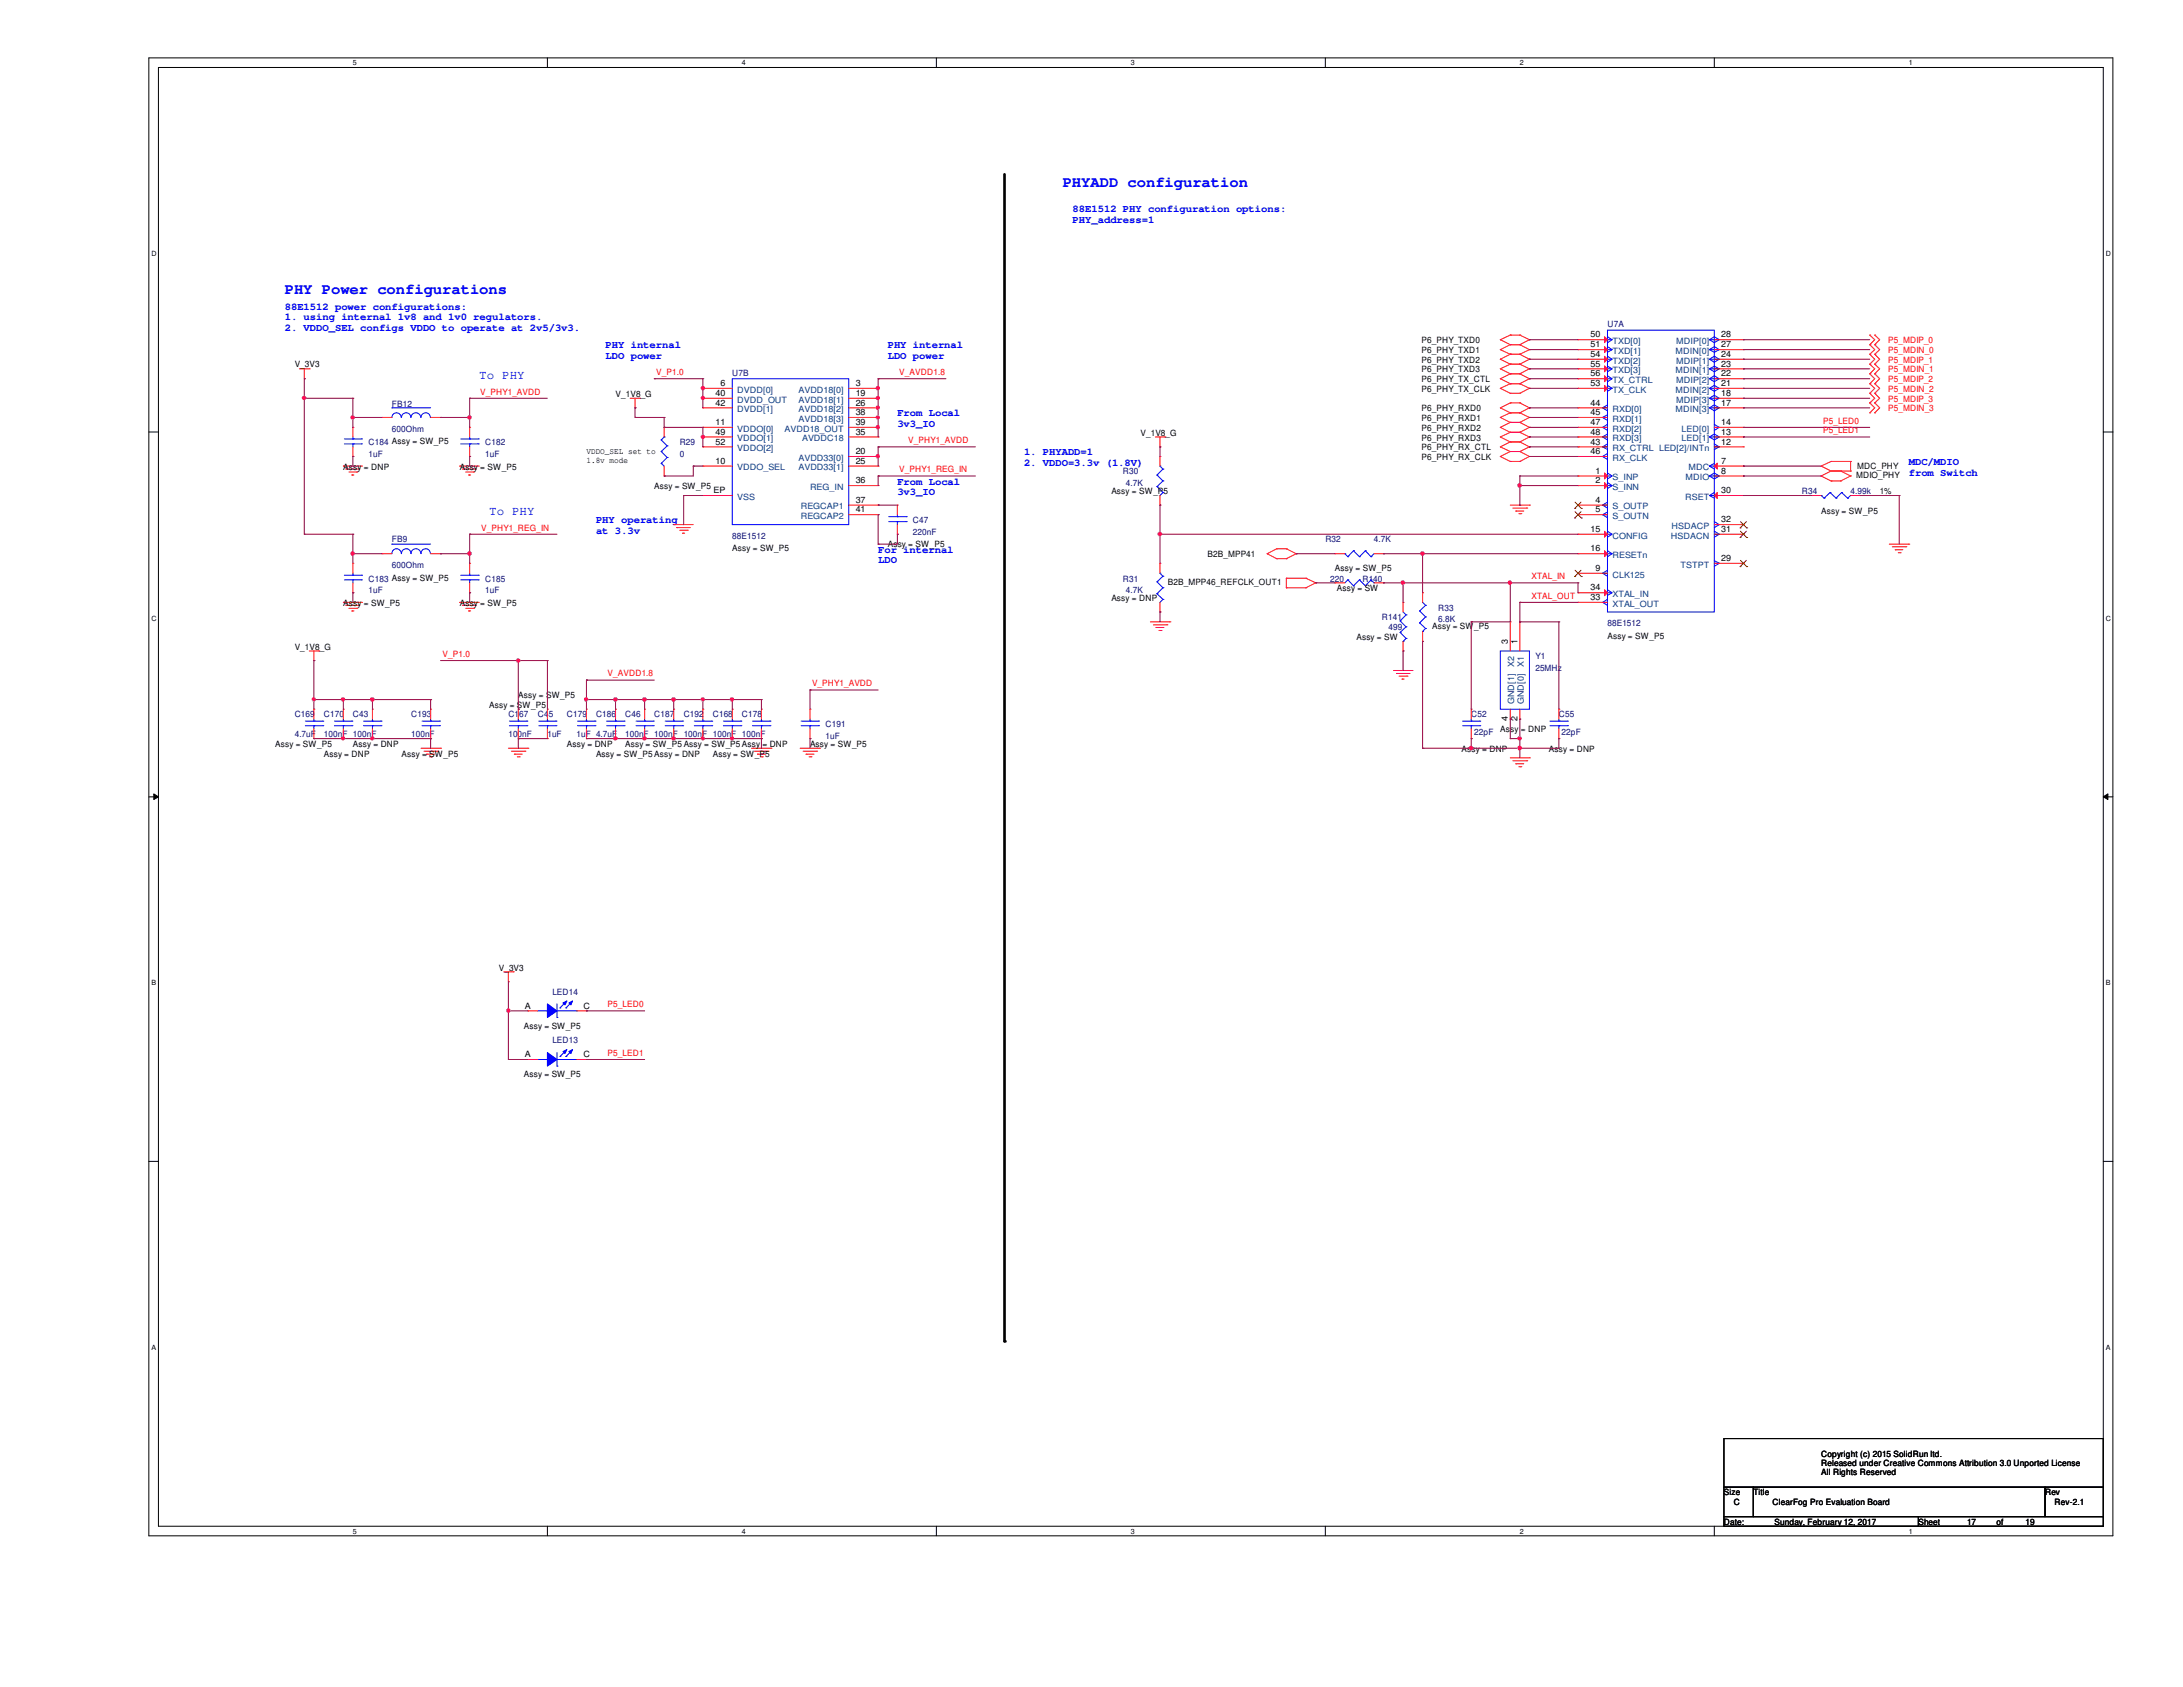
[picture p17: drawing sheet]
<svg xmlns="http://www.w3.org/2000/svg" width="279mm" height="216mm" viewBox="0 0 279 216" stroke-linecap="round" stroke-linejoin="round" font-family="sans-serif">
<defs><g id="words">
<g font-size="2" fill="#00f">
<text x="136" y="24">PHYADD configuration</text>
<text x="36.4" y="37.7">PHY Power configurations</text>
</g>
<g font-size="1.6" fill="#00f">
<text x="61.3" y="48.5">To PHY</text>
<text x="62.6" y="65.9">To PHY</text>
</g>
<g font-size="1.4" fill="#00f">
<text x="137.3" y="27.2">88E1512 PHY configuration options:</text>
<text x="137.3" y="28.5">PHY_address=1</text>
<text x="36.4" y="39.6">88E1512 power configurations:</text>
<text x="36.4" y="41">1. using internal 1v8 and 1v0 regulators.</text>
<text x="36.4" y="42.3">2. VDDO_SEL configs VDDO to operate at 2v5/3v3.</text>
<text x="77.5" y="44.6">PHY internal</text>
<text x="77.5" y="45.9">LDO power</text>
<text x="113.6" y="44.6">PHY internal</text>
<text x="113.6" y="45.9">LDO power</text>
<text x="114.9" y="53.3">From Local</text>
<text x="114.9" y="54.7">3v3_IO</text>
<text x="131.1" y="58.3">1. PHYADD=1</text>
<text x="131.1" y="59.6">2. VDDO=3.3v (1.8V)</text>
<text x="244.3" y="59.5">MDC/MDIO</text>
<text x="114.9" y="62">From Local</text>
<text x="114.9" y="63.4">3v3_IO</text>
<text x="244.3" y="60.9">from Switch</text>
<text x="76.3" y="67">PHY operating</text>
<text x="76.3" y="68.3">at 3.3v</text>
<text x="112.4" y="70.7">For internal</text>
<text x="112.4" y="72.1">LDO</text>
</g>
<g font-size="1.1" fill="#00007f">
<text x="205.7" y="41.9">U7A</text>
<text x="50.2" y="52">FB12</text>
<text x="93.7" y="48.1">U7B</text>
<text x="47.2" y="57">C184 Assy = SW_P5</text>
<text x="47.2" y="58.5">1uF</text>
<text x="50.2" y="55.2">600Ohm</text>
<text x="62.1" y="57">C182</text>
<text x="62.1" y="58.5">1uF</text>
<text x="87" y="57">R29</text>
<text x="87" y="58.5">0</text>
<text x="143.7" y="60.7">R30</text>
<text x="144.1" y="62.2">4.7K</text>
<text x="230.6" y="63.2">R34</text>
<text x="236.9" y="63.2">4.99k</text>
<text x="50.2" y="69.4">FB9</text>
<text x="93.7" y="68.9">88E1512</text>
<text x="116.8" y="66.9">C47</text>
<text x="116.8" y="68.5">220nF</text>
<text x="169.6" y="69.4">R32</text>
<text x="175.9" y="69.4">4.7K</text>
<text x="47.2" y="74.4">C183 Assy = SW_P5</text>
<text x="47.2" y="75.9">1uF</text>
<text x="50.2" y="72.7">600Ohm</text>
<text x="62.1" y="74.4">C185</text>
<text x="62.1" y="75.9">1uF</text>
<text x="143.7" y="74.4">R31</text>
<text x="144.1" y="75.9">4.7K</text>
<text x="170.3" y="74.4">220</text>
<text x="174.4" y="74.4">R140</text>
<text x="176.9" y="79.4">R141</text>
<text x="177.7" y="80.6">499</text>
<text x="184.1" y="78.1">R33</text>
<text x="184.1" y="79.6">6.8K</text>
<text x="205.7" y="80.1">88E1512</text>
<text x="196.5" y="84.4">Y1</text>
<text x="196.5" y="85.9">25MHz</text>
<text x="37.7" y="91.8">C169</text>
<text x="37.7" y="94.3">4.7uF</text>
<text x="41.4" y="91.8">C170</text>
<text x="41.4" y="94.3">100nF 100nF</text>
<text x="45.2" y="91.8">C43</text>
<text x="52.6" y="91.8">C193</text>
<text x="52.6" y="94.3">100nF</text>
<text x="65.1" y="91.8">C167</text>
<text x="65.1" y="94.3">100nF</text>
<text x="68.8" y="91.8">C45</text>
<text x="70.1" y="94.3">1uF</text>
<text x="72.6" y="91.8">C179</text>
<text x="73.8" y="94.3">1uF 4.7uF</text>
<text x="76.3" y="91.8">C186</text>
<text x="80" y="91.8">C46</text>
<text x="80" y="94.3">100nF 100nF 100nF 100nF 100nF</text>
<text x="83.7" y="91.8">C187</text>
<text x="87.5" y="91.8">C192</text>
<text x="91.2" y="91.8">C168</text>
<text x="95" y="91.8">C178</text>
<text x="105.7" y="93.1">C191</text>
<text x="105.7" y="94.6">1uF</text>
<text x="188.3" y="91.8">C52</text>
<text x="188.7" y="94.1">22pF</text>
<text x="199.5" y="91.8">C55</text>
<text x="199.9" y="94.1">22pF</text>
<text x="70.7" y="127.3">LED14</text>
<text x="70.7" y="133.5">LED13</text>
</g>
<g font-size="1.1">
<text x="37.7" y="47">V_3V3</text>
<text x="181.9" y="43.9">P6_PHY_TXD0</text>
<text x="181.9" y="45.2">P6_PHY_TXD1</text>
<text x="181.9" y="46.4">P6_PHY_TXD2</text>
<text x="181.9" y="47.7">P6_PHY_TXD3</text>
<text x="203.6" y="43.2">50</text>
<text x="203.6" y="44.4">51</text>
<text x="203.6" y="45.7">54</text>
<text x="203.6" y="46.9">55</text>
<text x="220.3" y="44.4">27</text>
<text x="220.3" y="46.9">23</text>
<text x="220.3" y="43.2">28</text>
<text x="220.3" y="45.7">24</text>
<text x="78.8" y="50.8">V_1V8_G</text>
<text x="91.6" y="50.7">40</text>
<text x="91.6" y="51.9">42</text>
<text x="92.2" y="49.4">6</text>
<text x="109.5" y="50.7">19</text>
<text x="109.5" y="49.4">3</text>
<text x="109.5" y="51.9">26</text>
<text x="109.5" y="53.1">38</text>
<text x="181.9" y="52.6">P6_PHY_RXD0</text>
<text x="181.9" y="53.9">P6_PHY_RXD1</text>
<text x="181.9" y="50.2">P6_PHY_TX_CLK</text>
<text x="181.9" y="48.9">P6_PHY_TX_CTL</text>
<text x="203.6" y="51.9">44</text>
<text x="203.6" y="53.1">45</text>
<text x="203.6" y="49.4">53</text>
<text x="203.6" y="48.2">56</text>
<text x="220.3" y="49.4">21</text>
<text x="220.3" y="51.9">17</text>
<text x="220.3" y="48.2">22</text>
<text x="220.3" y="50.7">18</text>
<text x="75.1" y="58.1">VDDO_SEL set to</text>
<text x="75.1" y="59.2">1.8v mode</text>
<text x="91.6" y="54.4">11</text>
<text x="91.6" y="55.6">49</text>
<text x="91.6" y="56.9">52</text>
<text x="91.6" y="59.4">10</text>
<text x="109.5" y="58.1">20</text>
<text x="109.5" y="55.6">35</text>
<text x="109.5" y="59.4">25</text>
<text x="109.5" y="54.4">39</text>
<text x="146" y="55.8">V_1V8_G</text>
<text x="181.9" y="55.1">P6_PHY_RXD2</text>
<text x="181.9" y="56.4">P6_PHY_RXD3</text>
<text x="181.9" y="58.8">P6_PHY_RX_CLK</text>
<text x="181.9" y="57.6">P6_PHY_RX_CTL</text>
<text x="203.6" y="58.1">46</text>
<text x="203.6" y="56.9">43</text>
<text x="203.6" y="54.4">47</text>
<text x="203.6" y="55.6">48</text>
<text x="220.3" y="54.4">14</text>
<text x="220.3" y="55.6">13</text>
<text x="220.3" y="56.9">12</text>
<text x="220.3" y="59.4">7</text>
<text x="237.7" y="60">MDC_PHY</text>
<text x="43.9" y="60.1">Assy = DNP</text>
<text x="58.8" y="60.1">Assy = SW_P5</text>
<text x="83.7" y="62.6">Assy = SW_P5</text>
<text x="91.3" y="63.1">EP</text>
<text x="109.5" y="61.8">36</text>
<text x="109.5" y="64.3">37</text>
<text x="109.5" y="65.6">41</text>
<text x="142.2" y="63.2">Assy = SW_P5</text>
<text x="204.2" y="60.6">1</text>
<text x="204.2" y="61.8">2</text>
<text x="204.2" y="64.3">4</text>
<text x="204.2" y="65.6">5</text>
<text x="220.3" y="60.6">8</text>
<text x="220.3" y="63.1">30</text>
<text x="233.1" y="65.8">Assy = SW_P5</text>
<text x="237.6" y="61.2">MDIO_PHY</text>
<text x="240.6" y="63.2">1%</text>
<text x="93.7" y="70.6">Assy = SW_P5</text>
<text x="113.6" y="70.1">Assy = SW_P5</text>
<text x="154.6" y="71.3">B2B_MPP41</text>
<text x="203.6" y="68.1">15</text>
<text x="203.6" y="70.6">16</text>
<text x="220.3" y="68.1">31</text>
<text x="220.3" y="66.8">32</text>
<text x="220.3" y="71.8">29</text>
<text x="43.9" y="77.5">Assy = SW_P5</text>
<text x="58.8" y="77.5">Assy = SW_P5</text>
<text x="142.2" y="76.9">Assy = DNP</text>
<text x="149.5" y="74.9">B2B_MPP46_REFCLK_OUT1</text>
<text x="170.9" y="73.1">Assy = SW_P5</text>
<text x="171.1" y="75.6">Assy = SW</text>
<text x="203.6" y="75.6">34</text>
<text x="203.6" y="76.8">33</text>
<text x="204.2" y="73.1">9</text>
<text x="37.7" y="83.1">V_1V8_G</text>
<text x="173.6" y="81.9">Assy = SW</text>
<text x="183.3" y="80.6">Assy = SW_P5</text>
<text x="193" y="82.4" transform="rotate(-90 193 82.4)">3</text>
<text x="194.2" y="82.4" transform="rotate(-90 194.2 82.4)">1</text>
<text x="205.7" y="81.7">Assy = SW_P5</text>
<text x="66.3" y="89.4">Assy = SW_P5</text>
<text x="35.2" y="95.6">Assy = SW_P5</text>
<text x="45.2" y="95.6">Assy = DNP</text>
<text x="62.6" y="90.6">Assy = SW_P5</text>
<text x="72.6" y="95.6">Assy = DNP</text>
<text x="80" y="95.6">Assy = SW_P5 Assy = SW_P5Assy = DNP</text>
<text x="103.7" y="95.6">Assy = SW_P5</text>
<text x="192" y="93.7">Assy = DNP</text>
<text x="193" y="92.3" transform="rotate(-90 193 92.3)">4</text>
<text x="194.2" y="92.3" transform="rotate(-90 194.2 92.3)">2</text>
<text x="41.4" y="96.8">Assy = DNP</text>
<text x="51.4" y="96.8">Assy = SW_P5</text>
<text x="76.3" y="96.8">Assy = SW_P5Assy = DNP</text>
<text x="91.2" y="96.8">Assy = SW_P5</text>
<text x="187.1" y="96.2">Assy = DNP</text>
<text x="198.2" y="96.2">Assy = DNP</text>
<text x="63.8" y="124.2">V_3V3</text>
<text x="67.1" y="131.7">Assy = SW_P5</text>
<text x="67.2" y="129.1">A</text>
<text x="74.7" y="129.1">C</text>
<text x="67.1" y="137.9">Assy = SW_P5</text>
<text x="67.2" y="135.3">A</text>
<text x="74.7" y="135.3">C</text>
<text x="220.6" y="191.4">Size</text>
<text x="224.4" y="191.4">Title</text>
<text x="233.1" y="186.4">Copyright (c) 2015 SolidRun ltd.</text>
<text x="233.1" y="187.6">Released under Creative Commons Attribution 3.0 Unported License</text>
<text x="233.1" y="188.7">All Rights Reserved</text>
<text x="261.7" y="191.4">Rev</text>
<text x="220.6" y="195.2">Date:</text>
<text x="221.9" y="192.7">C</text>
<text x="226.9" y="192.7">ClearFog Pro Evaluation Board</text>
<text x="227.1" y="195.2">Sunday, February 12, 2017</text>
<text x="245.5" y="195.2">Sheet</text>
<text x="251.8" y="195.2">17</text>
<text x="255.5" y="195.2">of</text>
<text x="259.2" y="195.2">19</text>
<text x="263" y="192.7">Rev-2.1</text>
</g>
<g font-size="1.1" fill="#003f7f">
<text x="206.4" y="44">TXD[0]</text>
<text x="206.4" y="45.3">TXD[1]</text>
<text x="206.4" y="46.5">TXD[2]</text>
<text x="206.4" y="47.8">TXD[3]</text>
<text x="214.5" y="45.3">MDIN[0]</text>
<text x="214.5" y="47.8">MDIN[1]</text>
<text x="214.5" y="44">MDIP[0]</text>
<text x="214.5" y="46.5">MDIP[1]</text>
<text x="94.4" y="50.2">DVDD[0]</text>
<text x="94.4" y="51.5">DVDD_OUT</text>
<text x="94.4" y="52.7">DVDD[1]</text>
<text x="102.2" y="51.5">AVDD18[1]</text>
<text x="102.2" y="50.2">AVDD18[0]</text>
<text x="102.2" y="52.7">AVDD18[2]</text>
<text x="102.2" y="54">AVDD18[3]</text>
<text x="206.4" y="52.7">RXD[0]</text>
<text x="206.4" y="54">RXD[1]</text>
<text x="206.4" y="50.2">TX_CLK</text>
<text x="206.4" y="49">TX_CTRL</text>
<text x="214.5" y="50.2">MDIN[2]</text>
<text x="214.5" y="52.7">MDIN[3]</text>
<text x="214.5" y="49">MDIP[2]</text>
<text x="214.5" y="51.5">MDIP[3]</text>
<text x="94.4" y="55.2">VDDO[0]</text>
<text x="94.4" y="56.5">VDDO[1]</text>
<text x="94.4" y="57.7">VDDO[2]</text>
<text x="100.4" y="55.2">AVDD18_OUT</text>
<text x="102.2" y="59">AVDD33[0]</text>
<text x="102.7" y="56.5">AVDDC18</text>
<text x="206.4" y="59">RX_CLK</text>
<text x="206.4" y="57.7">RX_CTRL LED[2]/INTn</text>
<text x="206.4" y="55.2">RXD[2]</text>
<text x="206.4" y="56.5">RXD[3]</text>
<text x="215.2" y="55.2">LED[0]</text>
<text x="215.2" y="56.5">LED[1]</text>
<text x="94.4" y="64">VSS</text>
<text x="94.4" y="60.2">VDDO_SEL</text>
<text x="102.2" y="60.2">AVDD33[1]</text>
<text x="102.5" y="65.2">REGCAP1</text>
<text x="103.7" y="62.7">REG_IN</text>
<text x="206.4" y="61.5">S_INP</text>
<text x="206.4" y="62.7">S_INN</text>
<text x="206.4" y="65.2">S_OUTP</text>
<text x="215.7" y="64">RSET</text>
<text x="215.7" y="61.5">MDIO</text>
<text x="216.1" y="60.2">MDC</text>
<text x="102.5" y="66.4">REGCAP2</text>
<text x="206.4" y="68.9">CONFIG</text>
<text x="206.4" y="71.4">RESETn</text>
<text x="206.4" y="66.4">S_OUTN</text>
<text x="213.9" y="68.9">HSDACN</text>
<text x="214" y="67.7">HSDACP</text>
<text x="206.4" y="73.9">CLK125</text>
<text x="206.4" y="76.4">XTAL_IN</text>
<text x="206.4" y="77.6">XTAL_OUT</text>
<text x="215.1" y="72.6">TSTPT</text>
<text x="193.8" y="85.3" transform="rotate(-90 193.8 85.3)">X2</text>
<text x="195" y="85.3" transform="rotate(-90 195 85.3)">X1</text>
<text x="193.8" y="90.1" transform="rotate(-90 193.8 90.1)">GND[1]</text>
<text x="195" y="90.1" transform="rotate(-90 195 90.1)">GND[0]</text>
</g>
<g font-size="1.1" fill="#f00">
<text x="241.7" y="47.7">P5_MDIN_1</text>
<text x="241.7" y="46.4">P5_MDIP_1</text>
<text x="241.7" y="45.2">P5_MDIN_0</text>
<text x="241.7" y="43.9">P5_MDIP_0</text>
<text x="61.5" y="50.5">V_PHY1_AVDD</text>
<text x="84" y="48">V_P1.0</text>
<text x="115.1" y="48">V_AVDD1.8</text>
<text x="241.7" y="52.6">P5_MDIN_3</text>
<text x="241.7" y="51.4">P5_MDIP_3</text>
<text x="241.7" y="50.2">P5_MDIN_2</text>
<text x="241.7" y="48.9">P5_MDIP_2</text>
<text x="116.2" y="56.7">V_PHY1_AVDD</text>
<text x="233.3" y="54.2">P5_LED0</text>
<text x="233.3" y="55.5">P5_LED1</text>
<text x="115.1" y="60.5">V_PHY1_REG_IN</text>
<text x="61.6" y="67.9">V_PHY1_REG_IN</text>
<text x="196" y="76.6">XTAL_OUT</text>
<text x="196" y="74.1">XTAL_IN</text>
<text x="56.6" y="84.1">V_P1.0</text>
<text x="77.8" y="86.6">V_AVDD1.8</text>
<text x="103.9" y="87.8">V_PHY1_AVDD</text>
<text x="77.8" y="128.9">P5_LED0</text>
<text x="77.8" y="135.1">P5_LED1</text>
</g>
<g font-size=".9">
<text x="45.2" y="8.3">5</text>
<text x="95" y="8.3">4</text>
<text x="144.7" y="8.3">3</text>
<text x="194.5" y="8.3">2</text>
<text x="244.3" y="8.3">1</text>
<text x="19.4" y="32.8">D</text>
<text x="269.5" y="32.8">D</text>
<text x="19.4" y="79.4">C</text>
<text x="269.5" y="79.4">C</text>
<text x="19.4" y="126.1">B</text>
<text x="269.5" y="126.1">B</text>
<text x="19.4" y="172.8">A</text>
<text x="269.5" y="172.8">A</text>
<text x="45.2" y="196.3">5</text>
<text x="95" y="196.3">4</text>
<text x="144.7" y="196.3">3</text>
<text x="194.5" y="196.3">2</text>
<text x="244.3" y="196.3">1</text>
</g>
</g></defs>
<path d="M19.1 7.4h251.3v189.2h-251.3zM20.3 8.6h248.9v186.7h-248.9z" fill="none" stroke="#000" stroke-width=".13"/>
<g fill="#fff">
<path d="M45.2 7.5h.5v1.1h-.5z"/>
<path d="M45.2 195.5h.5v1h-.5z"/>
</g>
<path d="M70.1 7.4v1.2M70.1 195.3v1.3" fill="none" stroke="#000" stroke-width=".13"/>
<g fill="#fff">
<path d="M95 7.5h.5v1.1h-.5z"/>
<path d="M95 195.5h.5v1h-.5z"/>
</g>
<path d="M119.8 7.4v1.2M119.8 195.3v1.3" fill="none" stroke="#000" stroke-width=".13"/>
<g fill="#fff">
<path d="M144.7 7.5h.5v1.1h-.5z"/>
<path d="M144.7 195.5h.5v1h-.5z"/>
</g>
<path d="M169.6 7.4v1.2M169.6 195.3v1.3" fill="none" stroke="#000" stroke-width=".13"/>
<g fill="#fff">
<path d="M194.5 7.5h.5v1.1h-.5z"/>
<path d="M194.5 195.5h.5v1h-.5z"/>
</g>
<path d="M219.4 7.4v1.2M219.4 195.3v1.3" fill="none" stroke="#000" stroke-width=".13"/>
<g fill="#fff">
<path d="M244.3 7.5h.5v1.1h-.5z"/>
<path d="M244.3 195.5h.5v1h-.5z"/>
<path d="M19.4 32h.6v1h-.6z"/>
<path d="M269.5 32h.7v1h-.7z"/>
<path d="M19.4 78.6h.6v1h-.6z"/>
<path d="M269.5 78.6h.7v1h-.7z"/>
</g>
<path d="M19.1 55.3h1.2M269.2 55.3h1.2" fill="none" stroke="#000" stroke-width=".13"/>
<g fill="#fff">
<path d="M19.4 125.3h.6v1h-.6z"/>
<path d="M269.5 125.3h.6v1h-.6z"/>
</g>
<path d="M19.1 102h1.2M19.7 101.6l.6 .4-.6 .3zM269.2 102l.6-.4v.7zM269.2 102h1.2" fill="none" stroke="#000" stroke-width=".13"/>
<path d="M19.7 101.6l.6 .4-.6 .3zM269.2 102l.6-.4v.7z" fill="#000"/>
<g fill="#fff">
<path d="M19.4 172h.5v1h-.5z"/>
<path d="M269.5 172h.6v1h-.6z"/>
</g>
<path d="M19.1 148.6h1.2M269.2 148.6h1.2M220.6 190.3h3.8v3.8h-3.8zM220.6 194.1h24.9v1.2h-24.9zM220.6 184.1h48.6v6.2h-48.6zM224.4 190.3h37.3v3.8h-37.3zM245.5 194.1h23.7v1.2h-23.7zM261.7 190.3h7.5v3.8h-7.5z" fill="none" stroke="#000" stroke-width=".13"/>
<path d="M128.6 22.3v149.4" fill="none" stroke="#000" stroke-width=".34"/>
<circle cx="128.6" cy="171.7" r=".17" fill="#000"/>
<g fill="none" stroke="#f00" stroke-width=".13">
<path d="M38.3 47.2h1.3M38.9 48.5h.1M38.9 47.2v1.3M39.6 47.2h.1M43.9 59.6h.1M43.9 59.6h2.5M45.2 54.7h.1M45.2 58.4h.1M45.2 54.7v1.2M45.2 57.2v1.2M48.9 53.4h.1M48.9 53.4h1.3"/>
<path d="M55.1 53.4h1.3M56.4 53.4h.1M58.8 59.6h.1M58.8 59.6h2.5M60.1 54.7h.1M60.1 58.4h.1M60.1 54.7v1.2M60.1 57.2v1.2M80.6 51h1.3M81.3 52.2h.1M81.3 51v1.2M81.9 51h.1"/>
<path d="M90 49.7h.1M90 51h.1M90 54.7h.1M90 55.9h.1M90 57.2h.1M90 52.2h.1M90 59.6h.1M90 59.6h3.7M90 51h3.7M90 55.9h3.7M90 49.7h3.7M90 54.7h3.7"/>
<path d="M90 57.2h3.7M90 52.2h3.7M108.6 59.6h3.8M108.6 51h3.8M108.6 55.9h3.8M108.6 53.4h3.8M108.6 58.4h3.8M108.6 49.7h3.8M108.6 54.7h3.8M108.6 52.2h3.8M112.4 58.4h.1M112.4 55.9h.1"/>
<path d="M112.4 51h.1M112.4 49.7h.1M112.4 59.6h.1M112.4 52.2h.1M112.4 53.4h.1M112.4 54.7h.1M147.9 55.9h1.2M148.5 57.2h.1M148.5 55.9v1.3M149.1 55.9h.1M192 52.2h.1M192 53.4h.1"/>
<path d="M192 54.7h.1M192 55.9h.1M192 58.4h.1M192 57.2h.1M192 43.5h.1M192 44.7h.1M192 46h.1M192 47.2h.1M192 49.7h.1M192 48.5h.1M192 52.2l1.3 .6M192 53.4l1.3 .7"/>
<path d="M192 54.7l1.3 .6M192 55.9l1.3 .7M192 58.4l1.3 .7M192 57.2l1.3 .6M192 43.5l1.3 .6M192 44.7l1.3 .6M192 46l1.3 .6M192 47.2l1.3 .6M192 49.7l1.3 .6M192 48.5l1.3 .6M193.3 51.6h.1M193.3 52.8h.1"/>
<path d="M193.3 54.1h.1M193.3 55.3h.1M193.3 56.6h.1M193.3 57.8h.1M193.3 59.1h.1M193.3 42.9h.1M193.3 44.1h.1M193.3 45.3h.1M193.3 46.6h.1M193.3 47.8h.1M193.3 49.1h.1M193.3 50.3h.1"/>
<path d="M193.3 59.1h1.2M193.3 51.6h1.2M193.3 51.6l-1.3 .6M193.3 52.8h1.2M193.3 52.8l-1.3 .6M193.3 54.1h1.2M193.3 54.1l-1.3 .6M193.3 55.3h1.2M193.3 55.3l-1.3 .6M193.3 56.6h1.2M193.3 57.8h1.2M193.3 57.8l-1.3 .6"/>
<path d="M193.3 56.6l-1.3 .6M193.3 42.9h1.2M193.3 42.9l-1.3 .6M193.3 44.1h1.2M193.3 44.1l-1.3 .6M193.3 45.3h1.2M193.3 45.3l-1.3 .7M193.3 46.6h1.2M193.3 46.6l-1.3 .6M193.3 47.8h1.2M193.3 49.1h1.2M193.3 49.1l-1.3 .6"/>
<path d="M193.3 50.3h1.2M193.3 47.8l-1.3 .7M194.5 51.6h.1M194.5 52.8h.1M194.5 54.1h.1M194.5 55.3h.1M194.5 56.6h.1M194.5 57.8h.1M194.5 59.1h.1M194.5 42.9h.1M194.5 44.1h.1M194.5 45.3h.1"/>
<path d="M194.5 46.6h.1M194.5 47.8h.1M194.5 49.1h.1M194.5 50.3h.1M194.5 51.6l1.2 .6M194.5 52.8l1.2 .6M194.5 54.1l1.2 .6M194.5 55.3l1.2 .6M194.5 57.8l1.2 .6M194.5 56.6l1.2 .6M194.5 42.9l1.2 .6M194.5 44.1l1.2 .6"/>
<path d="M194.5 45.3l1.2 .7M194.5 46.6l1.2 .6M194.5 49.1l1.2 .6M194.5 47.8l1.2 .7M195.7 52.2h.1M195.7 53.4h.1M195.7 54.7h.1M195.7 55.9h.1M195.7 58.4h.1M195.7 57.2h.1M195.7 43.5h.1M195.7 44.7h.1"/>
<path d="M195.7 46h.1M195.7 47.2h.1M195.7 49.7h.1M195.7 48.5h.1M195.7 52.2l-1.2 .6M195.7 53.4l-1.2 .7M195.7 54.7l-1.2 .6M195.7 55.9l-1.2 .7M195.7 58.4l-1.2 .7M195.7 57.2l-1.2 .6M195.7 43.5l-1.2 .6M195.7 44.7l-1.2 .6"/>
<path d="M195.7 46l-1.2 .6M195.7 47.2l-1.2 .6M195.7 49.7l-1.2 .6M195.7 48.5l-1.2 .6M233.1 59.6h.1M233.1 59.6l1.3 .7M234.4 59.1h.1M234.4 59.1h2.5M234.4 59.1l-1.3 .5M236.9 59.1h.1M236.9 59.1v1.2M239.3 51.6h.1"/>
<path d="M239.3 52.8h.1M239.3 50.3h.1M239.3 49.1h.1M239.3 47.8h.1M239.3 46.6h.1M239.3 45.3h.1M239.3 44.1h.1M239.3 42.9h.1M239.3 51.6l.6 .6-.6 .6M239.3 50.3l.6 .7-.6 .6M239.3 49.1l.6 .6-.6 .6M239.3 47.8l.6 .7-.6 .6"/>
<path d="M239.3 46.6l.6 .6-.6 .6M239.3 45.3l.6 .7-.6 .6M239.3 44.1l.6 .6-.6 .6M239.3 42.9l.6 .6-.6 .6M239.9 51.6h.1M239.9 52.8h.1M239.9 50.3h.1M239.9 49.1h.1M239.9 47.8h.1M239.9 46.6h.1M239.9 45.3h.1M239.9 44.1h.1"/>
<path d="M239.9 42.9h.1M239.9 51.6l.7 .6-.7 .6M239.9 50.3l.7 .7-.7 .6M239.9 49.1l.7 .6-.7 .6M239.9 47.8l.7 .7-.7 .6M239.9 46.6l.7 .6-.7 .6M239.9 45.3l.7 .7-.7 .6M239.9 44.1l.7 .6-.7 .6M239.9 42.9l.7 .6-.7 .6M43.9 77.1h.1M43.9 77.1h2.5M44.3 60h.1"/>
<path d="M44.3 77.5h.1M44.3 60h1.8M44.3 77.5h1.8M44.7 60.4h1M44.7 77.9h1M45 60.8h.1M45 78.2h.1M45 60.8h.3M45 78.2h.3M45.7 60.4h.1M45.7 77.9h.1M58.8 77.1h.1"/>
<path d="M58.8 77.1h2.5M59.2 60h.1M59.2 77.5h.1M59.2 60h1.8M59.2 77.5h1.8M59.6 60.4h1M59.6 77.9h1M60 60.8h.1M60 78.2h.1M60 60.8h.2M60 78.2h.2M60.6 60.4h.1"/>
<path d="M60.6 77.9h.1M86.2 67.1h.1M86.2 67.1h2.5M86.6 67.5h.1M86.6 67.5h1.7M87 67.9h1M87.4 68.2h.1M87.4 68.2h.2M88 67.9h.1M90 63.4h.1M90 63.4h3.7M108.6 64.6h3.8"/>
<path d="M108.6 62.1h3.8M108.6 65.9h3.8M112.4 62.1h.1M112.4 64.6h.1M112.4 65.9h.1M147.2 79.6h2.5M147.6 80h1.8M149.4 80h.1M149.7 79.6h.1M162.2 70.9h.1M162.2 70.9l1.2 .6M163.4 70.2h.1"/>
<path d="M163.4 71.5h.1M163.4 70.2h1.2M163.4 70.2l-1.2 .7M163.4 71.5h1.2M164.6 70.2h.1M164.6 71.5h.1M164.6 74h.1M164.6 75.2h.1M164.6 70.2l1.3 .7M164.6 75.2h2.5M164.6 74h2.5M164.6 74v1.2"/>
<path d="M165.9 70.9h.1M165.9 70.9l-1.3 .6M167.1 75.2h.1M167.1 74h.1M167.1 74l1.3 .6M168.4 74.6h.1M168.4 74.6l-1.3 .6M193.3 64.6h2.4M193.6 65h1.8M194 65.4h.1M194 65.4h1M194.4 65.7h.2"/>
<path d="M194.6 65.7h.1M195.4 65h.1M195.7 64.6h.1M202 73.4h.1M202 73.4h3.7M233.1 60.9h.1M233.1 60.9l1.3 .7M234.4 60.3h.1M234.4 61.6h.1M234.4 60.3h2.5M234.4 60.3l-1.3 .6M234.4 61.6h1.2"/>
<path d="M235.6 60.3h.1M235.6 61.6h.1M235.6 60.3l1.3 .6M236.9 60.9h.1M236.9 60.3h.1M236.9 60.9l-1.3 .7M241.8 69.6h2.5M242.2 70h1.7M242.6 70.4h.1M242.6 70.4h.9M243 70.7h.2M243.2 70.7h.1"/>
<path d="M243.9 70h.1M244.3 69.6h.1M39.6 83.3h1.2M40.2 84.5h.1M40.2 83.3v1.2M40.8 83.3h.1M53.9 95.8h2.5M54.3 96.1h1.7M54.6 96.5h.1M54.6 96.5h1M55 96.9h.2M55.2 96.9h.1"/>
<path d="M56 96.1h.1M56.4 95.8h.1M65.1 95.8h2.5M65.4 96.1h1.8M65.8 96.5h.1M65.8 96.5h1M66.2 96.9h.3M66.5 96.9h.1M67.2 96.1h.1M67.6 95.8h.1M75.1 90.8h.1M75.1 94.5h.1"/>
<path d="M75.1 90.8v1.2M75.1 93.3v1.2M86.2 90.8h.1M86.2 94.5h.1M86.2 90.8v1.2M86.2 93.3v1.2M90 90.8h.1M90 94.5h.1M90 90.8v1.2M90 93.3v1.2M96.2 95.8h2.5M96.6 96.1h1.7"/>
<path d="M96.9 96.5h.1M96.9 96.5h1.1M97.3 96.9h.3M97.6 96.9h.1M98.3 96.1h.1M98.7 95.8h.1M102.4 95.8h2.5M102.8 96.1h1.7M103.2 96.5h.1M103.2 96.5h1M103.5 96.9h.3M103.8 96.9h.1"/>
<path d="M104.5 96.1h.1M104.9 95.8h.1M148 80.3h.1M148 80.3h1M148.3 80.7h.3M148.6 80.7h.1M178.4 85.8h.1M178.4 85.8h2.4M178.7 86.2h.1M178.7 86.2h1.8M179.1 86.5h1M179.5 86.9h.1"/>
<path d="M179.5 86.9h.2M180.1 86.5h.1M193.3 97h2.4M193.6 97.4h1.8M194 97.7h.1M194 97.7h1M194.4 98.1h.2M194.6 98.1h.1M195.4 97.4h.1M195.7 97h.1M64.5 124.4h1.2M65.1 125.6h.1"/>
<path d="M65.1 124.4v1.2M65.7 124.4h.1"/>
</g>
<g fill="none" stroke="#00f" stroke-width=".13">
<path d="M44.1 56.8h2.2M44.1 56.2h2.2M45.2 56.2h.1M45.2 56.8h.1M45.2 55.9v.3M45.2 56.8v.4M46.3 56.8h.1M46.3 56.2h.1M50.2 53.4a.59 .59 0 0 1 .6-.6 .59 .59 0 0 1 .6 .6M50.2 52.2h.1M50.2 52.2h4.9M51.4 53.4a.59 .59 0 0 1 .6-.6 .59 .59 0 0 1 .6 .6"/>
<path d="M52.6 53.4a.61 .61 0 0 1 .6-.6 .61 .61 0 0 1 .6 .6M53.9 53.4a.59 .59 0 0 1 .6-.6 .59 .59 0 0 1 .6 .6M59 56.8h2.2M59 56.2h2.2M60.1 56.2h.1M60.1 56.8h.1M60.1 55.9v.3M60.1 56.8v.4M61.2 56.8h.1M61.2 56.2h.1M93.7 48.5h14.9v18.6h-14.9zM205.1 52.2h.6"/>
<path d="M205.1 53.4h.6M205.1 54.7h.6M205.1 55.9h.6M205.1 57.2h.6M205.1 58.4h.6M205.7 42.2h13.7v36.1h-13.7zM205.7 43.1l.6 .4-.6 .4M205.7 44.4l.6 .3-.6 .4M205.7 45.6l.6 .4-.6 .4M205.7 46.9l.6 .3-.6 .4M205.7 49.3l.6 .4-.6 .4M205.7 48.1l.6 .4-.6 .4"/>
<path d="M205.7 53.1l-.6 .3 .6 .4M205.7 54.3l-.6 .4 .6 .4M205.7 55.5l-.6 .4 .6 .4M205.7 56.8l-.6 .4 .6 .3M205.7 58l-.6 .4 .6 .4M205.7 51.8l-.6 .4 .6 .4M205.7 43.5h.6M205.7 44.7h.6M205.7 46h.6M205.7 47.2h.6M205.7 49.7h.6M205.7 48.5h.6"/>
<path d="M218.8 49.7l.6-.4 .6 .4-.6 .4zM218.8 47.2l.6-.3 .6 .3-.6 .4zM218.8 52.2l.6-.4 .6 .4-.6 .4zM218.8 48.5l.6-.4 .6 .4-.6 .4zM218.8 43.5l.6-.4 .6 .4-.6 .4zM218.8 55.9l.6-.4 .6 .4-.6 .4zM218.8 46l.6-.4 .6 .4-.6 .4zM218.8 44.7l.6-.3 .6 .3-.6 .4zM218.8 51l.6-.4 .6 .4-.6 .3zM218.8 52.2h1.2M218.8 43.5h1.2M218.8 44.7h1.2"/>
<path d="M218.8 46h1.2M218.8 47.2h1.2M218.8 49.7h1.2M218.8 48.5h1.2M218.8 55.9h1.2M218.8 51h1.2M218.8 59.6h.6M219.4 56.8l.6 .4-.6 .3M219.4 54.3l.6 .4-.6 .4M219.4 59.3l-.6 .3 .6 .4M219.4 54.7h.6M219.4 57.2h.6"/>
<path d="M205.1 77.1h.6M205.1 73.4h.6M205.1 64.6h.6M205.1 65.9h.6M205.7 76.7l-.6 .4 .6 .4M205.7 75.5l.6 .4-.6 .3M205.7 73l-.6 .4 .6 .3M205.7 70.5l.6 .4-.6 .3M205.7 68l.6 .4-.6 .3M205.7 60.5l.6 .4-.6 .4M205.7 61.8l.6 .3-.6 .4M205.7 64.3l-.6 .3 .6 .4"/>
<path d="M205.7 65.5l-.6 .4 .6 .4M205.7 60.9h.6M205.7 68.4h.6M205.7 75.9h.6M205.7 70.9h.6M205.7 62.1h.6M218.8 60.9l.6-.4 .6 .4-.6 .4zM218.8 60.9h1.2M218.8 63.4h.6M219.4 63l-.6 .4 .6 .4M219.4 66.8l.6 .3-.6 .4M219.4 68l.6 .4-.6 .3"/>
<path d="M219.4 71.8l.6 .3-.6 .4M219.4 67.1h.6M219.4 68.4h.6M219.4 72.1h.6M73.9 92.9h2.3M73.9 92.3h2.3M75.1 92.3h.1M75.1 92.9h.1M75.1 92v.3M75.1 92.9v.4M76.2 92.9h.1M76.2 92.3h.1"/>
<path d="M85.1 92.9h2.3M85.1 92.3h2.3M86.2 92.3h.1M86.2 92.9h.1M86.2 92v.3M86.2 92.9v.4M87.4 92.9h.1M87.4 92.3h.1M88.9 92.9h2.2M88.9 92.3h2.2M90 92.3h.1M90 92.9h.1"/>
<path d="M90 92v.3M90 92.9v.4M91.1 92.9h.1M91.1 92.3h.1"/>
</g>
<path d="M201.5 73.8h.1M201.6 73l.8 .8M202.4 73l-.9 .8M202.4 73.8h.1" fill="none" stroke="#7f3f00" stroke-width=".13"/>
<path d="M205.4 68l.3 .4-.3 .3z" fill="#f00"/>
<g fill="none" stroke="#f00" stroke-width=".13">
<path d="M219.4 54.7h3.7M219.4 55.9h3.7M219.4 57.2h3.7M223.1 54.7h.1M223.1 55.9h.1M223.1 57.2h.1M202 68.4h.1M202 68.4h3.7M205.4 68l.3 .4-.3 .3zM219.4 68.4h3.7M219.4 67.1h3.7M223.1 68.4h.1"/>
<path d="M223.1 67.1h.1"/>
</g>
<path d="M222.7 68.8h.1M222.7 67.6h.1M222.8 68l.8 .8M222.8 66.8l.8 .8M223.5 68l-.8 .8M223.5 66.8l-.8 .8M223.6 68.8h.1M223.6 67.6h.1" fill="none" stroke="#7f3f00" stroke-width=".13"/>
<path d="M219.4 59.6l.4-.3v.7z" fill="#f00"/>
<g fill="none" stroke="#f00" stroke-width=".13">
<path d="M219.4 59.6l.4-.3v.7zM219.4 59.6h3.7M219.4 44.7h3.7M219.4 47.2h3.7M219.4 49.7h3.7M219.4 52.2h3.7M219.4 43.5h3.7M219.4 46h3.7M219.4 48.5h3.7M219.4 51h3.7M223.1 59.6h.1M223.1 44.7h.1"/>
<path d="M223.1 47.2h.1M223.1 49.7h.1M223.1 52.2h.1M223.1 43.5h.1M223.1 46h.1M223.1 48.5h.1M223.1 51h.1M219.4 60.9h3.7M223.1 60.9h.1"/>
</g>
<path d="M205.4 70.5l.3 .4-.3 .3z" fill="#f00"/>
<path d="M202 70.9h.1M202 70.9h3.7M205.4 70.5l.3 .4-.3 .3z" fill="none" stroke="#f00" stroke-width=".13"/>
<path d="M219.4 63.4l.4-.4v.8z" fill="#f00"/>
<g fill="none" stroke="#f00" stroke-width=".13">
<path d="M202 58.4h.1M202 57.2h.1M202 52.2h.1M202 53.4h.1M202 54.7h.1M202 55.9h.1M202 58.4h3.7M202 57.2h3.7M202 52.2h3.7M202 53.4h3.7M202 54.7h3.7M202 55.9h3.7"/>
<path d="M219.4 63.4l.4-.4v.8zM219.4 63.4h3.7M223.1 63.4h.1"/>
</g>
<path d="M205.4 49.3l.3 .4-.3 .4z" fill="#f00"/>
<path d="M202 49.7h.1M202 49.7h3.7M205.4 49.3l.3 .4-.3 .4z" fill="none" stroke="#f00" stroke-width=".13"/>
<path d="M205.4 48.1l.3 .4-.3 .4z" fill="#f00"/>
<path d="M202 48.5h.1M202 48.5h3.7M205.4 48.1l.3 .4-.3 .4z" fill="none" stroke="#f00" stroke-width=".13"/>
<path d="M205.4 43.1l.3 .4-.3 .4z" fill="#f00"/>
<path d="M202 43.5h.1M202 43.5h3.7M205.4 43.1l.3 .4-.3 .4z" fill="none" stroke="#f00" stroke-width=".13"/>
<path d="M205.4 44.4l.3 .3-.3 .4z" fill="#f00"/>
<path d="M202 44.7h.1M202 44.7h3.7M205.4 44.4l.3 .3-.3 .4z" fill="none" stroke="#f00" stroke-width=".13"/>
<path d="M205.4 45.6l.3 .4-.3 .4z" fill="#f00"/>
<path d="M202 46h.1M202 46h3.7M205.4 45.6l.3 .4-.3 .4z" fill="none" stroke="#f00" stroke-width=".13"/>
<path d="M205.4 46.8l.3 .4-.3 .4z" fill="#f00"/>
<path d="M202 47.2h.1M202 47.2h3.7M205.4 46.8l.3 .4-.3 .4z" fill="none" stroke="#f00" stroke-width=".13"/>
<path d="M205.4 75.5l.3 .4-.3 .3z" fill="#f00"/>
<path d="M202 75.9h.1M202 77.1h.1M202 75.9h3.7M202 77.1h3.7M205.4 75.5l.3 .4-.3 .3z" fill="none" stroke="#f00" stroke-width=".13"/>
<path d="M205.4 60.5l.3 .4-.3 .4z" fill="#f00"/>
<path d="M202 60.9h.1M202 60.9h3.7M205.4 60.5l.3 .4-.3 .4z" fill="none" stroke="#f00" stroke-width=".13"/>
<path d="M205.4 61.8l.3 .3-.3 .4z" fill="#f00"/>
<g fill="none" stroke="#f00" stroke-width=".13">
<path d="M85 54.7h.1M85 54.7v1.2M85 59.6v1.3M148.5 58.4h.1M148.5 58.4v1.2M85 60.9h.1M114.9 64.6h.1M114.9 68.4h.1M114.9 64.6v1.3M114.9 67.1v1.3M148.5 78.3h.1M148.5 72.1h.1"/>
<path d="M148.5 64.6h.1M148.5 63.4v1.2M148.5 72.1v1.3M148.5 77.1v1.2M202 62.1h.1M202 64.6h.1M202 65.9h.1M202 62.1h3.7M202 64.6h3.7M202 65.9h3.7M205.4 61.8l.3 .3-.3 .4zM219.4 72.1h3.7"/>
<path d="M223.1 72.1h.1M40.2 90.8h.1M40.2 94.5h.1M40.2 90.8v1.2M40.2 93.3v1.2M47.7 90.8h.1M47.7 94.5h.1M47.7 90.8v1.2M47.7 93.3v1.2M70.1 90.8h.1M70.1 94.5h.1M70.1 90.8v1.2"/>
<path d="M70.1 93.3v1.2M78.8 90.8h.1M78.8 94.5h.1M78.8 90.8v1.2M78.8 93.3v1.2"/>
</g>
<path d="M201.5 65.1h.1M201.5 66.3h.1M201.6 64.3l.8 .8M201.6 65.5l.8 .8M202.4 64.3l-.9 .8M202.4 65.5l-.9 .8M202.4 65.1h.1M202.4 66.3h.1M222.7 72.5h.1M222.8 71.7l.8 .8M223.5 71.7l-.8 .8M223.6 72.5h.1" fill="none" stroke="#7f3f00" stroke-width=".13"/>
<g fill="none" stroke="#00f" stroke-width=".13">
<path d="M84.6 59.3h.1M84.6 57.8h.1M84.6 56.3h.1M84.6 59.3l.4 .3M84.6 57.8l.8 .7M84.6 56.3l.8 .8M85 55.9h.1M85 55.9l-.4 .4M85.4 58.5h.1M85.4 57.1h.1M85.4 58.5l-.8 .8M85.4 57.1l-.8 .7"/>
<path d="M148.5 59.6h.1M148.5 59.6l.3 .4M113.7 66.8h2.3M113.7 66.1h2.3M114.9 66.1h.1M114.9 66.8h.1M114.9 65.9v.2M114.9 66.8v.3M116 66.8h.1M116 66.1h.1M148.1 76h.1M148.1 74.5h.1"/>
<path d="M148.1 62.3h.1M148.1 60.8h.1M148.1 76l.7 .7M148.1 74.5l.7 .7M148.1 62.3l.7 .7M148.1 60.8l.7 .8M148.5 73.4h.1M148.5 73.4l.3 .3M148.8 76.7h.1M148.8 75.2h.1M148.8 73.7h.1M148.8 63h.1"/>
<path d="M148.8 61.6h.1M148.8 60h.1M148.8 76.7l-.3 .4M148.8 75.2l-.7 .8M148.8 73.7l-.7 .8M148.8 63l-.3 .4M148.8 61.6l-.7 .7M148.8 60l-.7 .8M39.1 92.9h2.2M39.1 92.3h2.2M40.2 92.3h.1M40.2 92.9h.1"/>
<path d="M40.2 92v.3M40.2 92.9v.4M41.3 92.9h.1M41.3 92.3h.1M46.5 92.9h2.3M46.5 92.3h2.3M47.7 92.3h.1M47.7 92.9h.1M47.7 92v.3M47.7 92.9v.4M48.8 92.9h.1M48.8 92.3h.1"/>
<path d="M69 92.9h2.2M69 92.3h2.2M70.1 92.3h.1M70.1 92.9h.1M70.1 92v.3M70.1 92.9v.4M71.2 92.9h.1M71.2 92.3h.1M77.6 92.9h2.3M77.6 92.3h2.3M78.8 92.3h.1M78.8 92.9h.1"/>
<path d="M78.8 92v.3M78.8 92.9v.4M79.9 92.9h.1M79.9 92.3h.1M68.8 129.4h1.3M70.1 129.4h.1M71.3 130.2h.1M71.3 128.5v1.7M71.3 129.4h2.5M73.8 129.4h.1"/>
</g>
<path d="M70.1 128.5l1.2 .9-1.2 .8z" fill-rule="evenodd" fill="#00f"/>
<path d="M70.1 128.5l1.2 .9-1.2 .8z" fill="none" stroke="#00f" stroke-width=".13"/>
<path d="M72.8 128.4l.5-.3-.2 .5z" fill-rule="evenodd" fill="#00f"/>
<path d="M72.8 128.4l.5-.3-.2 .5z" fill="none" stroke="#00f" stroke-width=".13"/>
<path d="M72.1 128.4l.5-.3-.3 .5z" fill-rule="evenodd" fill="#00f"/>
<g fill="none" stroke="#00f" stroke-width=".13">
<path d="M44.1 74.2h2.2M44.1 73.6h2.2M45.2 73.6h.1M45.2 74.2h.1M45.2 73.4v.2M45.2 74.2v.4M46.3 74.2h.1M46.3 73.6h.1M42.8 92.9h2.2M42.8 92.3h2.2M43.9 92.3h.1M43.9 92.9h.1"/>
<path d="M43.9 92v.3M43.9 92.9v.4M45 92.9h.1M45 92.3h.1M65.2 92.9h2.2M65.2 92.3h2.2M66.3 92.3h.1M66.3 92.9h.1M66.3 92v.3M66.3 92.9v.4M67.4 92.9h.1M67.4 92.3h.1"/>
<path d="M187.2 92.9h2.2M187.2 92.3h2.2M188.3 92.3h.1M188.3 92.9h.1M188.3 92v.3M188.3 92.9v.4M189.4 92.9h.1M189.4 92.3h.1M68.8 135.6h1.3M70.1 135.6h.1M71.3 136.4h.1M71.3 134.7v1.7"/>
<path d="M71.3 135.6h2.5M71.7 129h.1M72.1 128.4l.5-.3-.3 .5zM72.4 129h.1M72.4 128.2l-.7 .8M73.2 128.2l-.8 .8M73.8 135.6h.1"/>
</g>
<g fill="none" stroke="#f00" stroke-width=".13">
<path d="M45.2 72.1h.1M45.2 75.9h.1M45.2 72.1v1.3M45.2 74.6v1.3M43.9 90.8h.1M43.9 94.5h.1M43.9 90.8v1.2M43.9 93.3v1.2M66.3 90.8h.1M66.3 94.5h.1M66.3 90.8v1.2M66.3 93.3v1.2"/>
<path d="M188.3 90.8h.1M188.3 94.5h.1M188.3 90.8v1.2M188.3 93.3v1.2M67.6 129.4h.1M67.6 129.4h1.2M73.8 129.4h1.3M75.1 129.4h.1"/>
</g>
<path d="M70.1 134.7l1.2 .9-1.2 .8z" fill-rule="evenodd" fill="#00f"/>
<path d="M70.1 134.7l1.2 .9-1.2 .8z" fill="none" stroke="#00f" stroke-width=".13"/>
<path d="M72.8 134.6l.5-.3-.2 .5z" fill-rule="evenodd" fill="#00f"/>
<path d="M72.8 134.6l.5-.3-.2 .5z" fill="none" stroke="#00f" stroke-width=".13"/>
<path d="M72.1 134.6l.5-.3-.3 .5z" fill-rule="evenodd" fill="#00f"/>
<g fill="none" stroke="#00f" stroke-width=".13">
<path d="M50.2 69.6h.1M50.2 69.6h4.9M51.4 70.8a.59 .59 0 0 0-.7-.6 .59 .59 0 0 0-.5 .7M52.6 70.8a.59 .59 0 0 0-.6-.6 .59 .59 0 0 0-.6 .7M53.8 70.8a.61 .61 0 0 0-.6-.6 .61 .61 0 0 0-.6 .7M55.1 70.8a.59 .59 0 0 0-.6-.6 .59 .59 0 0 0-.6 .7M59 74.2h2.2M59 73.6h2.2M60.1 73.6h.1M60.1 74.2h.1M60.1 73.4v.2M60.1 74.2v.4"/>
<path d="M61.2 74.2h.1M61.2 73.6h.1M172.1 70.9h.1M172.1 70.9l.4 .3M172.5 71.2h.1M172.5 74.2h.1M172.5 74.2l-.4 .4M172.5 74.2l.7 .8M173.2 70.5h.1M173.2 75h.1M173.2 70.5l.8 .7M173.2 70.5l-.7 .7"/>
<path d="M174 71.2h.1M174 74.2h.1M174 74.2l-.8 .8M174 74.2l.8 .8M174.8 70.5h.1M174.8 75h.1M174.8 70.5l.7 .7M174.8 70.5l-.8 .7M175.5 71.2h.1M175.5 74.2h.1M175.5 74.2l.4 .4M175.5 74.2l-.7 .8"/>
<path d="M175.9 74.6h.1M175.9 70.9l-.4 .3M179.2 79.5h.1M179.2 79.5l.8 .7M179.6 78.3l.4 .4M180 78.7h.1M180 78.7l-.8 .8M181.7 78.2h.1M181.7 79.7h.1M181.7 78.2l.8 .8M181.7 79.7l.8 .7M182.1 77.1l.4 .4"/>
<path d="M182.5 77.5h.1M182.5 79h.1M182.5 77.5l-.8 .7M182.5 79l-.8 .7M233.1 63.4h.1M233.1 63.4l.4 .4M233.5 63.8h.1M234.2 63h.1M234.2 63l.8 .8M234.2 63l-.7 .8M235 63.8h.1M235.7 63h.1"/>
<path d="M235.7 63l.8 .8M235.7 63l-.7 .8M236.5 63.8h.1M236.9 63.4l-.4 .4M54 92.9h2.3M54 92.3h2.3M55.1 92.3h.1M55.1 92.9h.1M55.1 92v.3M55.1 92.9v.4M56.3 92.9h.1M56.3 92.3h.1"/>
<path d="M81.4 92.9h2.2M81.4 92.3h2.2M82.5 92.3h.1M82.5 92.9h.1M82.5 92v.3M82.5 92.9v.4M83.6 92.9h.1M83.6 92.3h.1M92.6 92.9h2.2M92.6 92.3h2.2M93.7 92.3h.1M93.7 92.9h.1"/>
<path d="M93.7 92v.3M93.7 92.9v.4M94.8 92.9h.1M94.8 92.3h.1M96.3 92.9h2.3M96.3 92.3h2.3M97.5 92.3h.1M97.5 92.9h.1M97.5 92v.3M97.5 92.9v.4M98.6 92.9h.1M98.6 92.3h.1"/>
<path d="M102.5 92.9h2.3M102.5 92.3h2.3M103.7 92.3h.1M103.7 92.9h.1M103.7 92v.3M103.7 92.9v.4M104.8 92.9h.1M104.8 92.3h.1M179.2 80.9h.1M179.2 80.9l.8 .8M179.6 82.1h.1M180 80.2h.1"/>
<path d="M180 81.7h.1M180 80.2l-.8 .7M180 81.7l-.4 .4M182.1 80.8h.1M182.5 80.4h.1M182.5 80.4l-.4 .4M192 83.3h3.7v7.5h-3.7zM198.4 92.9h2.2M198.4 92.3h2.2M199.5 92.3h.1M199.5 92.9h.1M199.5 92v.3"/>
<path d="M199.5 92.9v.4M200.6 92.9h.1M200.6 92.3h.1M71.7 135.2h.1M72.1 134.6l.5-.3-.3 .5zM72.4 135.2h.1M72.4 134.5l-.7 .7M73.2 134.5l-.8 .7"/>
</g>
<g fill="none" stroke="#f00" stroke-width=".13">
<path d="M48.9 70.9h.1M48.9 70.9h1.3M55.1 70.9h1.3M56.4 70.9h.1M60.1 72.1h.1M60.1 75.9h.1M60.1 72.1v1.3M60.1 74.6v1.3M170.9 70.9h.1M170.9 74.6h.1M170.9 70.9h1.2M170.9 74.6h1.2"/>
<path d="M175.9 70.9h1.2M175.9 74.6h1.2M177.1 70.9h.1M177.1 74.6h.1M179.6 77.1h.1M179.6 77.1v1.2M182.1 75.9h.1M182.1 75.9v1.2M193.3 79.6h.1M193.3 79.6v3.7M194.5 79.6h.1M194.5 79.6v3.7"/>
<path d="M231.9 63.4h.1M231.9 63.4h1.2M236.9 63.4h1.2M238.1 63.4h.1M55.1 90.8h.1M55.1 94.5h.1M55.1 90.8v1.2M55.1 93.3v1.2M82.5 90.8h.1M82.5 94.5h.1M82.5 90.8v1.2M82.5 93.3v1.2"/>
<path d="M93.7 90.8h.1M93.7 94.5h.1M93.7 90.8v1.2M93.7 93.3v1.2M97.5 90.8h.1M97.5 94.5h.1M97.5 90.8v1.2M97.5 93.3v1.2M103.7 90.8h.1M103.7 94.5h.1M103.7 90.8v1.2M103.7 93.3v1.2"/>
<path d="M179.6 83.3h.1M179.6 82.1v1.2M182.1 82.1h.1M182.1 80.8v1.3M193.3 92h.1M193.3 90.8v1.2M194.5 92h.1M194.5 90.8v1.2M199.5 90.8h.1M199.5 94.5h.1M199.5 90.8v1.2M199.5 93.3v1.2"/>
<path d="M67.6 135.6h.1M67.6 135.6h1.2M73.8 135.6h1.3M75.1 135.6h.1"/>
</g>
<path d="M86.2 89.5h.1M86.2 89.5v1.3M90 89.5h.1M90 89.5v1.3M90 89.5h7.5M93.7 89.5h.1M93.7 89.5v1.3M97.5 89.5h.1M97.5 89.5v1.3" fill="none" stroke="#7f003f" stroke-width=".13"/>
<path d="M93.5 89.3h.3l.1 .2-.1 .2h-.1h-.2z" fill-rule="evenodd" fill="#f0f"/>
<path d="M93.5 89.3h.3l.1 .2-.1 .2h-.1h-.2z" fill="none" stroke="#f0f" stroke-width=".13"/>
<path d="M86.2 89.5h.1M86.2 89.5h3.8" fill="none" stroke="#7f003f" stroke-width=".13"/>
<path d="M89.8 89.3h.3l.1 .2-.1 .2h-.1h-.2z" fill-rule="evenodd" fill="#f0f"/>
<path d="M89.8 89.3h.3l.1 .2-.1 .2h-.1h-.2z" fill="none" stroke="#f0f" stroke-width=".13"/>
<path d="M82.5 89.5h.1M82.5 89.5v1.3M82.5 89.5h3.7" fill="none" stroke="#7f003f" stroke-width=".13"/>
<path d="M86 89.3h.4v.2v.2h-.2h-.2z" fill-rule="evenodd" fill="#f0f"/>
<path d="M86 89.3h.4v.2v.2h-.2h-.2z" fill="none" stroke="#f0f" stroke-width=".13"/>
<path d="M82.3 89.3h.3l.1 .2-.1 .2h-.1h-.2z" fill-rule="evenodd" fill="#f0f"/>
<path d="M82.3 89.3h.3l.1 .2-.1 .2h-.1h-.2z" fill="none" stroke="#f0f" stroke-width=".13"/>
<path d="M75.1 89.5h.1M75.1 89.5h3.7" fill="none" stroke="#7f003f" stroke-width=".13"/>
<path d="M78.6 89.3h.3l.1 .2-.1 .2h-.2h-.1z" fill-rule="evenodd" fill="#f0f"/>
<path d="M78.6 89.3h.3l.1 .2-.1 .2h-.2h-.1z" fill="none" stroke="#f0f" stroke-width=".13"/>
<path d="M74.9 89.3h.3v.2v.2h-.2h-.1z" fill-rule="evenodd" fill="#f0f"/>
<path d="M74.9 89.3h.3v.2v.2h-.2h-.1z" fill="none" stroke="#f0f" stroke-width=".13"/>
<path d="M60.1 53.4h.1M60.1 53.4v1.3M75.1 89.5h.1M75.1 89.5v1.3M78.8 89.5h.1M78.8 89.5h3.7" fill="none" stroke="#7f003f" stroke-width=".13"/>
<path d="M59.9 53.3h.3l.1 .1-.1 .2h-.1h-.2z" fill-rule="evenodd" fill="#f0f"/>
<path d="M59.9 53.3h.3l.1 .1-.1 .2h-.1h-.2z" fill="none" stroke="#f0f" stroke-width=".13"/>
<path d="M45.2 58.4h.1M45.2 53.4h.1M45.2 53.4v1.3M45.2 58.4v1.2M60.1 58.4h.1M60.1 58.4v1.2" fill="none" stroke="#7f003f" stroke-width=".13"/>
<path d="M45 53.3h.3l.1 .1-.1 .2h-.2h-.1z" fill-rule="evenodd" fill="#f0f"/>
<path d="M45 53.3h.3l.1 .1-.1 .2h-.2h-.1z" fill="none" stroke="#f0f" stroke-width=".13"/>
<path d="M45.2 53.4h.1M45.2 51h.1M45.2 53.4h3.7M45.2 51v2.4M56.4 53.4h.1M60.1 51h.1M60.1 51v2.4h-3.7M90 48.5h.1M90 48.5v1.2M66.3 94.5h.1M66.3 94.5v1.3" fill="none" stroke="#7f003f" stroke-width=".13"/>
<path d="M89.8 49.5h.3l.1 .2-.1 .1-.1 .1-.2-.1z" fill-rule="evenodd" fill="#f0f"/>
<path d="M89.8 49.5h.3l.1 .2-.1 .1-.1 .1-.2-.1z" fill="none" stroke="#f0f" stroke-width=".13"/>
<path d="M112.4 49.7h.1M112.4 49.7v1.3" fill="none" stroke="#7f003f" stroke-width=".13"/>
<path d="M112.2 49.5h.3l.1 .2-.1 .1-.1 .1-.2-.1z" fill-rule="evenodd" fill="#f0f"/>
<path d="M112.2 49.5h.3l.1 .2-.1 .1-.1 .1-.2-.1z" fill="none" stroke="#f0f" stroke-width=".13"/>
<g fill="none" stroke="#7f003f" stroke-width=".13">
<path d="M81.3 52.2h.1M81.3 52.2v1.2M85 54.7h.1M85 54.7h5M90 55.9h.1M90 55.9v1.3M112.4 57.2h.1M112.4 57.2h12.4M45.2 70.9h.1M45.2 70.9v1.2M60.1 75.9h.1M60.1 75.9v1.2"/>
<path d="M87.5 63.4h.1M87.5 63.4v3.7M87.5 63.4h2.5M112.4 60.9h.1M112.4 65.9h.1M112.4 64.6h.1M112.4 69.6h.1M112.4 60.9h12.4M112.4 65.9v3.7M112.4 64.6h2.5M114.9 68.4h.1M114.9 68.4v1.2h-2.5"/>
<path d="M103.7 94.5h.1M103.7 88.3h.1M103.7 88.3v2.5M103.7 94.5v1.3"/>
</g>
<path d="M45 70.7h.3l.1 .1-.1 .2-.2 .1-.1-.1z" fill-rule="evenodd" fill="#f0f"/>
<path d="M45 70.7h.3l.1 .1-.1 .2-.2 .1-.1-.1z" fill="none" stroke="#f0f" stroke-width=".13"/>
<path d="M45.2 70.9h.1M45.2 70.9h3.7M56.4 70.9h.1M60.1 68.4h.1M60.1 68.4v2.5h-3.7" fill="none" stroke="#7f003f" stroke-width=".13"/>
<path d="M59.9 70.7h.3l.1 .1-.1 .2-.1 .1-.2-.1z" fill-rule="evenodd" fill="#f0f"/>
<path d="M59.9 70.7h.3l.1 .1-.1 .2-.1 .1-.2-.1z" fill="none" stroke="#f0f" stroke-width=".13"/>
<path d="M45.2 75.9h.1M45.2 68.4h.1M45.2 68.4v2.5M45.2 75.9v1.2M60.1 70.9h.1M60.1 70.9v1.2M90 94.5h.1M90 94.5h3.7" fill="none" stroke="#7f003f" stroke-width=".13"/>
<path d="M89.8 94.3h.3l.1 .2-.1 .1-.1 .1-.2-.1z" fill-rule="evenodd" fill="#f0f"/>
<path d="M89.8 94.3h.3l.1 .2-.1 .1-.1 .1-.2-.1z" fill="none" stroke="#f0f" stroke-width=".13"/>
<path d="M82.5 94.5h.1M82.5 94.5h7.5M86.2 94.5h.1" fill="none" stroke="#7f003f" stroke-width=".13"/>
<path d="M86 94.3h.4v.2v.1l-.2 .1-.2-.1z" fill-rule="evenodd" fill="#f0f"/>
<path d="M86 94.3h.4v.2v.1l-.2 .1-.2-.1z" fill="none" stroke="#f0f" stroke-width=".13"/>
<path d="M82.3 94.3h.3l.1 .2-.1 .1-.1 .1-.2-.1z" fill-rule="evenodd" fill="#f0f"/>
<path d="M82.3 94.3h.3l.1 .2-.1 .1-.1 .1-.2-.1z" fill="none" stroke="#f0f" stroke-width=".13"/>
<path d="M38.9 51h.1M38.9 51h6.3M60.1 51h.1M60.1 51h10M75.1 94.5h.1M75.1 94.5h3.7M93.7 94.5h.1M93.7 94.5h3.8M97.5 94.5h.1M97.5 94.5v1.3" fill="none" stroke="#7f003f" stroke-width=".13"/>
<path d="M93.5 94.3h.3l.1 .2-.1 .1-.1 .1-.2-.1z" fill-rule="evenodd" fill="#f0f"/>
<path d="M93.5 94.3h.3l.1 .2-.1 .1-.1 .1-.2-.1z" fill="none" stroke="#f0f" stroke-width=".13"/>
<path d="M60.1 68.4h.1M60.1 68.4h11.2M40.2 89.5h.1M40.2 89.5v1.3M43.9 89.5h.1M43.9 89.5h3.8M47.7 89.5h.1M47.7 89.5v1.3M55.1 89.5h.1M55.1 89.5v1.3" fill="none" stroke="#7f003f" stroke-width=".13"/>
<path d="M40 89.3h.3l.1 .2-.1 .2h-.1h-.2z" fill-rule="evenodd" fill="#f0f"/>
<path d="M40 89.3h.3l.1 .2-.1 .2h-.1h-.2z" fill="none" stroke="#f0f" stroke-width=".13"/>
<path d="M47.7 89.5h7.4M55.1 89.5h.1" fill="none" stroke="#7f003f" stroke-width=".13"/>
<path d="M47.5 89.3h.3l.1 .2-.1 .2h-.2h-.1z" fill-rule="evenodd" fill="#f0f"/>
<path d="M47.5 89.3h.3l.1 .2-.1 .2h-.2h-.1z" fill="none" stroke="#f0f" stroke-width=".13"/>
<path d="M43.9 89.5h.1M43.9 89.5v1.3" fill="none" stroke="#7f003f" stroke-width=".13"/>
<path d="M43.7 89.3h.3l.1 .2-.1 .2h-.1h-.2z" fill-rule="evenodd" fill="#f0f"/>
<path d="M43.7 89.3h.3l.1 .2-.1 .2h-.1h-.2z" fill="none" stroke="#f0f" stroke-width=".13"/>
<path d="M47.7 94.5h7.4M55.1 94.5h.1" fill="none" stroke="#7f003f" stroke-width=".13"/>
<path d="M47.5 94.3h.3l.1 .2-.1 .1-.2 .1-.1-.1z" fill-rule="evenodd" fill="#f0f"/>
<path d="M47.5 94.3h.3l.1 .2-.1 .1-.2 .1-.1-.1z" fill="none" stroke="#f0f" stroke-width=".13"/>
<path d="M40.2 94.5h.1M40.2 94.5h7.5M43.9 94.5h.1" fill="none" stroke="#7f003f" stroke-width=".13"/>
<path d="M43.7 94.3h.3l.1 .2-.1 .1-.1 .1-.2-.1z" fill-rule="evenodd" fill="#f0f"/>
<path d="M43.7 94.3h.3l.1 .2-.1 .1-.1 .1-.2-.1z" fill="none" stroke="#f0f" stroke-width=".13"/>
<g fill="none" stroke="#7f003f" stroke-width=".13">
<path d="M83.7 48.5h.1M83.7 48.5h6.3M90 51h.1M90 51v1.2M112.4 48.5h.1M112.4 48.5h8.7M112.4 60.9h.1M112.4 60.9v1.2M40.2 89.5h.1M40.2 89.5h3.7M55.1 94.5h.1M55.1 94.5v1.3"/>
<path d="M75.1 87h.1M75.1 87v2.5M75.1 87h8.6M78.8 89.5h.1M78.8 89.5v1.3M103.7 88.3h.1M103.7 88.3h8.7"/>
</g>
<path d="M89.8 50.8h.3l.1 .1-.1 .2h-.1h-.2z" fill-rule="evenodd" fill="#f0f"/>
<path d="M89.8 50.8h.3l.1 .1-.1 .2h-.1h-.2z" fill="none" stroke="#f0f" stroke-width=".13"/>
<path d="M90 54.7h.1M90 54.7v1.2" fill="none" stroke="#7f003f" stroke-width=".13"/>
<path d="M89.8 55.7h.3l.1 .2-.1 .2h-.1h-.2z" fill-rule="evenodd" fill="#f0f"/>
<path d="M89.8 55.7h.3l.1 .2-.1 .2h-.1h-.2z" fill="none" stroke="#f0f" stroke-width=".13"/>
<path d="M112.4 58.4h.1M112.4 58.4v1.2" fill="none" stroke="#7f003f" stroke-width=".13"/>
<path d="M112.2 58.2h.3l.1 .2-.1 .2h-.1h-.2z" fill-rule="evenodd" fill="#f0f"/>
<path d="M112.2 58.2h.3l.1 .2-.1 .2h-.1h-.2z" fill="none" stroke="#f0f" stroke-width=".13"/>
<path d="M112.4 54.7h.1M112.4 54.7v1.2" fill="none" stroke="#7f003f" stroke-width=".13"/>
<path d="M112.2 54.5h.3l.1 .2-.1 .1-.1 .1-.2-.1z" fill-rule="evenodd" fill="#f0f"/>
<path d="M112.2 54.5h.3l.1 .2-.1 .1-.1 .1-.2-.1z" fill="none" stroke="#f0f" stroke-width=".13"/>
<path d="M112.4 53.4h.1M112.4 52.2h.1M112.4 52.2v2.5" fill="none" stroke="#7f003f" stroke-width=".13"/>
<path d="M112.2 53.3h.3l.1 .1-.1 .2h-.1h-.2z" fill-rule="evenodd" fill="#f0f"/>
<path d="M112.2 53.3h.3l.1 .1-.1 .2h-.1h-.2z" fill="none" stroke="#f0f" stroke-width=".13"/>
<path d="M112.2 52h.3l.1 .2-.1 .1-.1 .1-.2-.1z" fill-rule="evenodd" fill="#f0f"/>
<path d="M112.2 52h.3l.1 .2-.1 .1-.1 .1-.2-.1z" fill="none" stroke="#f0f" stroke-width=".13"/>
<path d="M112.4 51h.1M112.4 51v1.2" fill="none" stroke="#7f003f" stroke-width=".13"/>
<path d="M112.2 50.8h.3l.1 .1-.1 .2h-.1h-.2z" fill-rule="evenodd" fill="#f0f"/>
<path d="M112.2 50.8h.3l.1 .1-.1 .2h-.1h-.2z" fill="none" stroke="#f0f" stroke-width=".13"/>
<path d="M38.9 48.5h.1M38.9 48.5v2.5M112.4 48.5h.1M112.4 48.5v1.2M40.2 84.5h.1M40.2 84.5v5M78.8 94.5h.1M78.8 94.5h3.7" fill="none" stroke="#7f003f" stroke-width=".13"/>
<path d="M78.6 94.3h.3l.1 .2-.1 .1-.2 .1-.1-.1z" fill-rule="evenodd" fill="#f0f"/>
<path d="M78.6 94.3h.3l.1 .2-.1 .1-.2 .1-.1-.1z" fill="none" stroke="#f0f" stroke-width=".13"/>
<g fill="none" stroke="#7f003f" stroke-width=".13">
<path d="M88.7 59.6h.1M88.7 59.6v1.3h-3.7M88.7 59.6h1.3M112.4 57.2h.1M112.4 57.2v1.2M148.5 57.2h.1M148.5 57.2v1.2M223.1 52.2h.1M223.1 48.5h.1M223.1 49.7h.1M223.1 51h.1M223.1 43.5h.1"/>
<path d="M223.1 44.7h.1M223.1 46h.1M223.1 47.2h.1M223.1 59.6h.1M223.1 54.7h.1M223.1 55.9h.1M223.1 52.2h16.2M223.1 48.5h16.2M223.1 49.7h16.2M223.1 51h16.2M223.1 43.5h16.2M223.1 44.7h16.2"/>
<path d="M223.1 46h16.2M223.1 47.2h16.2M223.1 59.6h10M223.1 54.7h16.2M223.1 55.9h16.2M85 60.9h.1M148.5 64.6h.1M148.5 64.6v3.8M182.1 70.9h.1M182.1 70.9h19.9M194.5 77.1h.1M194.5 77.1h7.5"/>
<path d="M202 74.6h.1M202 74.6v1.3M223.1 63.4h.1M223.1 60.9h.1M223.1 60.9h10M223.1 63.4h8.8M238.1 63.4h.1M238.1 63.4h5M243.1 63.4h.1M243.1 63.4v6.2M66.3 90.8h.1M66.3 84.5v6.3"/>
<path d="M188.3 94.5h.1M188.3 95.8h.1M188.3 94.5v1.3M188.3 95.8h6.2M199.5 94.5h.1M199.5 94.5v1.3"/>
</g>
<path d="M194.3 95.6h.4v.1v.2l-.2 .1-.2-.1z" fill-rule="evenodd" fill="#f0f"/>
<path d="M194.3 95.6h.4v.1v.2l-.2 .1-.2-.1z" fill="none" stroke="#f0f" stroke-width=".13"/>
<path d="M188.1 95.6h.3l.1 .1-.1 .2-.1 .1-.2-.1z" fill-rule="evenodd" fill="#f0f"/>
<path d="M188.1 95.6h.3l.1 .1-.1 .2-.1 .1-.2-.1z" fill="none" stroke="#f0f" stroke-width=".13"/>
<path d="M199.5 79.6h.1M199.5 79.6v11.2M193.3 92h.1M193.3 94.5h.1M193.3 92v2.5M194.5 92h.1M194.5 95.8h.1M194.5 92v2.5h-1.2M194.5 95.8h5" fill="none" stroke="#7f003f" stroke-width=".13"/>
<path d="M194.3 94.3h.4v.2v.1l-.2 .1-.2-.1z" fill-rule="evenodd" fill="#f0f"/>
<path d="M194.3 94.3h.4v.2v.1l-.2 .1-.2-.1z" fill="none" stroke="#f0f" stroke-width=".13"/>
<path d="M193.3 74.6h.1M193.3 74.6v5M194.5 77.1h.1M194.5 77.1v2.5M194.5 94.5h.1M194.5 95.8h.1M194.5 94.5v2.5" fill="none" stroke="#7f003f" stroke-width=".13"/>
<path d="M193.1 74.4h.3l.1 .1-.1 .2-.1 .1-.2-.1z" fill-rule="evenodd" fill="#f0f"/>
<path d="M193.1 74.4h.3l.1 .1-.1 .2-.1 .1-.2-.1z" fill="none" stroke="#f0f" stroke-width=".13"/>
<path d="M38.9 51h.1M38.9 51v17.4M188.3 79.6h.1M188.3 79.6h5M188.3 79.6v11.2M193.3 74.6h.1M193.3 74.6h8.7M194.5 79.6h.1M194.5 79.6h5" fill="none" stroke="#7f003f" stroke-width=".13"/>
<path d="M38.8 50.8h.3l.1 .1-.1 .2h-.2h-.1z" fill-rule="evenodd" fill="#f0f"/>
<path d="M38.8 50.8h.3l.1 .1-.1 .2h-.2h-.1z" fill="none" stroke="#f0f" stroke-width=".13"/>
<path d="M38.9 68.4h.1M38.9 68.4h6.3M177.1 70.9h.1M177.1 70.9h5M182.1 82.1h.1M182.1 95.8h.1M182.1 82.1v13.7M182.1 95.8h6.2" fill="none" stroke="#7f003f" stroke-width=".13"/>
<path d="M181.9 70.7h.3l.1 .1-.1 .2-.2 .1-.1-.1z" fill-rule="evenodd" fill="#f0f"/>
<path d="M181.9 70.7h.3l.1 .1-.1 .2-.2 .1-.1-.1z" fill="none" stroke="#f0f" stroke-width=".13"/>
<g fill="none" stroke="#7f003f" stroke-width=".13">
<path d="M195.7 52.2h.1M195.7 53.4h.1M195.7 54.7h.1M195.7 55.9h.1M195.7 58.4h.1M195.7 57.2h.1M195.7 43.5h.1M195.7 44.7h.1M195.7 46h.1M195.7 47.2h.1M195.7 49.7h.1M195.7 48.5h.1"/>
<path d="M195.7 52.2h6.3M195.7 53.4h6.3M195.7 54.7h6.3M195.7 55.9h6.3M195.7 58.4h6.3M195.7 57.2h6.3M195.7 43.5h6.3M195.7 44.7h6.3M195.7 46h6.3M195.7 47.2h6.3M195.7 49.7h6.3M195.7 48.5h6.3"/>
<path d="M148.5 78.3h.1M148.5 68.4h.1M148.5 68.4v3.7M148.5 78.3v1.3M148.5 68.4h53.5M165.9 70.9h.1M165.9 70.9h5M179.6 74.6h.1M179.6 74.6h13.7M182.1 70.9h.1M182.1 70.9v5"/>
</g>
<path d="M148.3 68.2h.3l.1 .1-.1 .2-.2 .1-.1-.1z" fill-rule="evenodd" fill="#f0f"/>
<path d="M148.3 68.2h.3l.1 .1-.1 .2-.2 .1-.1-.1z" fill="none" stroke="#f0f" stroke-width=".13"/>
<path d="M194.5 60.9h.1M194.5 62.1h.1M194.5 60.9h7.5M194.5 60.9v1.2M194.5 62.1h7.5M65.1 129.4h.1M65.1 129.4h2.5M65.1 129.4v6.2M75.1 129.4h.1M75.1 135.6h.1M75.1 129.4h7.4M75.1 135.6h7.4" fill="none" stroke="#7f003f" stroke-width=".13"/>
<path d="M194.3 61.9h.4v.2v.2l-.2 .1-.2-.1z" fill-rule="evenodd" fill="#f0f"/>
<path d="M194.3 61.9h.4v.2v.2l-.2 .1-.2-.1z" fill="none" stroke="#f0f" stroke-width=".13"/>
<path d="M81.3 53.4h3.7M85 53.4h.1M85 54.7h.1M85 53.4v1.3M194.5 64.6h.1M194.5 62.1v2.5M56.4 84.5h9.9M66.3 84.5h.1M65.1 135.6h.1M65.1 129.4h.1M65.1 135.6h2.5M65.1 125.6v3.8" fill="none" stroke="#7f003f" stroke-width=".13"/>
<path d="M64.9 129.2h.3l.1 .1-.1 .2-.1 .1-.2-.1z" fill-rule="evenodd" fill="#f0f"/>
<path d="M64.9 129.2h.3l.1 .1-.1 .2-.1 .1-.2-.1z" fill="none" stroke="#f0f" stroke-width=".13"/>
<path d="M177.1 74.6h.1M177.1 74.6h2.5M179.6 74.6h.1M179.6 74.6v2.5" fill="none" stroke="#7f003f" stroke-width=".13"/>
<path d="M179.4 74.4h.3l.1 .1-.1 .2-.2 .1-.1-.1z" fill-rule="evenodd" fill="#f0f"/>
<path d="M179.4 74.4h.3l.1 .1-.1 .2-.2 .1-.1-.1z" fill="none" stroke="#f0f" stroke-width=".13"/>
<path d="M168.4 74.6h.1M168.4 74.6h2.5M66.3 94.5h.1M66.3 84.5h.1M66.3 94.5h3.8M66.3 84.5h3.8M70.1 84.5h.1M70.1 84.5v6.3M179.6 83.3h.1M179.6 83.3v2.5" fill="none" stroke="#7f003f" stroke-width=".13"/>
<path d="M66.1 84.4h.4v.1v.2l-.2 .1-.2-.1z" fill-rule="evenodd" fill="#f0f"/>
<path d="M66.1 84.4h.4v.1v.2l-.2 .1-.2-.1z" fill="none" stroke="#f0f" stroke-width=".13"/>
<path d="M90 51h.1M90 49.7v1.3" fill="none" stroke="#7f003f" stroke-width=".13"/>
<path d="M93.5 89.3h.3l.1 .2-.1 .2h-.1h-.2z" fill-rule="evenodd" fill="#f0f"/>
<path d="M93.5 89.3h.3l.1 .2-.1 .2h-.1h-.2z" fill="none" stroke="#f0f" stroke-width=".13"/>
<path d="M89.8 89.3h.3l.1 .2-.1 .2h-.1h-.2z" fill-rule="evenodd" fill="#f0f"/>
<path d="M89.8 89.3h.3l.1 .2-.1 .2h-.1h-.2z" fill="none" stroke="#f0f" stroke-width=".13"/>
<path d="M86 89.3h.4v.2v.2h-.2h-.2z" fill-rule="evenodd" fill="#f0f"/>
<path d="M86 89.3h.4v.2v.2h-.2h-.2z" fill="none" stroke="#f0f" stroke-width=".13"/>
<path d="M82.3 89.3h.3l.1 .2-.1 .2h-.1h-.2z" fill-rule="evenodd" fill="#f0f"/>
<path d="M82.3 89.3h.3l.1 .2-.1 .2h-.1h-.2z" fill="none" stroke="#f0f" stroke-width=".13"/>
<path d="M78.6 89.3h.3l.1 .2-.1 .2h-.2h-.1z" fill-rule="evenodd" fill="#f0f"/>
<path d="M78.6 89.3h.3l.1 .2-.1 .2h-.2h-.1z" fill="none" stroke="#f0f" stroke-width=".13"/>
<path d="M74.9 89.3h.3v.2v.2h-.2h-.1z" fill-rule="evenodd" fill="#f0f"/>
<path d="M74.9 89.3h.3v.2v.2h-.2h-.1z" fill="none" stroke="#f0f" stroke-width=".13"/>
<path d="M59.9 53.3h.3l.1 .1-.1 .2h-.1h-.2z" fill-rule="evenodd" fill="#f0f"/>
<path d="M59.9 53.3h.3l.1 .1-.1 .2h-.1h-.2z" fill="none" stroke="#f0f" stroke-width=".13"/>
<path d="M45 53.3h.3l.1 .1-.1 .2h-.2h-.1z" fill-rule="evenodd" fill="#f0f"/>
<path d="M45 53.3h.3l.1 .1-.1 .2h-.2h-.1z" fill="none" stroke="#f0f" stroke-width=".13"/>
<path d="M89.8 49.5h.3l.1 .2-.1 .1-.1 .1-.2-.1z" fill-rule="evenodd" fill="#f0f"/>
<path d="M89.8 49.5h.3l.1 .2-.1 .1-.1 .1-.2-.1z" fill="none" stroke="#f0f" stroke-width=".13"/>
<path d="M112.2 49.5h.3l.1 .2-.1 .1-.1 .1-.2-.1z" fill-rule="evenodd" fill="#f0f"/>
<path d="M112.2 49.5h.3l.1 .2-.1 .1-.1 .1-.2-.1z" fill="none" stroke="#f0f" stroke-width=".13"/>
<path d="M45 70.7h.3l.1 .1-.1 .2-.2 .1-.1-.1z" fill-rule="evenodd" fill="#f0f"/>
<path d="M45 70.7h.3l.1 .1-.1 .2-.2 .1-.1-.1z" fill="none" stroke="#f0f" stroke-width=".13"/>
<path d="M59.9 70.7h.3l.1 .1-.1 .2-.1 .1-.2-.1z" fill-rule="evenodd" fill="#f0f"/>
<path d="M59.9 70.7h.3l.1 .1-.1 .2-.1 .1-.2-.1z" fill="none" stroke="#f0f" stroke-width=".13"/>
<path d="M89.8 94.3h.3l.1 .2-.1 .1-.1 .1-.2-.1z" fill-rule="evenodd" fill="#f0f"/>
<path d="M89.8 94.3h.3l.1 .2-.1 .1-.1 .1-.2-.1z" fill="none" stroke="#f0f" stroke-width=".13"/>
<path d="M86 94.3h.4v.2v.1l-.2 .1-.2-.1z" fill-rule="evenodd" fill="#f0f"/>
<path d="M86 94.3h.4v.2v.1l-.2 .1-.2-.1z" fill="none" stroke="#f0f" stroke-width=".13"/>
<path d="M82.3 94.3h.3l.1 .2-.1 .1-.1 .1-.2-.1z" fill-rule="evenodd" fill="#f0f"/>
<path d="M82.3 94.3h.3l.1 .2-.1 .1-.1 .1-.2-.1z" fill="none" stroke="#f0f" stroke-width=".13"/>
<path d="M93.5 94.3h.3l.1 .2-.1 .1-.1 .1-.2-.1z" fill-rule="evenodd" fill="#f0f"/>
<path d="M93.5 94.3h.3l.1 .2-.1 .1-.1 .1-.2-.1z" fill="none" stroke="#f0f" stroke-width=".13"/>
<path d="M40 89.3h.3l.1 .2-.1 .2h-.1h-.2z" fill-rule="evenodd" fill="#f0f"/>
<path d="M40 89.3h.3l.1 .2-.1 .2h-.1h-.2z" fill="none" stroke="#f0f" stroke-width=".13"/>
<path d="M47.5 89.3h.3l.1 .2-.1 .2h-.2h-.1z" fill-rule="evenodd" fill="#f0f"/>
<path d="M47.5 89.3h.3l.1 .2-.1 .2h-.2h-.1z" fill="none" stroke="#f0f" stroke-width=".13"/>
<path d="M43.7 89.3h.3l.1 .2-.1 .2h-.1h-.2z" fill-rule="evenodd" fill="#f0f"/>
<path d="M43.7 89.3h.3l.1 .2-.1 .2h-.1h-.2z" fill="none" stroke="#f0f" stroke-width=".13"/>
<path d="M47.5 94.3h.3l.1 .2-.1 .1-.2 .1-.1-.1z" fill-rule="evenodd" fill="#f0f"/>
<path d="M47.5 94.3h.3l.1 .2-.1 .1-.2 .1-.1-.1z" fill="none" stroke="#f0f" stroke-width=".13"/>
<path d="M43.7 94.3h.3l.1 .2-.1 .1-.1 .1-.2-.1z" fill-rule="evenodd" fill="#f0f"/>
<path d="M43.7 94.3h.3l.1 .2-.1 .1-.1 .1-.2-.1z" fill="none" stroke="#f0f" stroke-width=".13"/>
<path d="M89.8 50.8h.3l.1 .1-.1 .2h-.1h-.2z" fill-rule="evenodd" fill="#f0f"/>
<path d="M89.8 50.8h.3l.1 .1-.1 .2h-.1h-.2z" fill="none" stroke="#f0f" stroke-width=".13"/>
<path d="M89.8 55.7h.3l.1 .2-.1 .2h-.1h-.2z" fill-rule="evenodd" fill="#f0f"/>
<path d="M89.8 55.7h.3l.1 .2-.1 .2h-.1h-.2z" fill="none" stroke="#f0f" stroke-width=".13"/>
<path d="M112.2 58.2h.3l.1 .2-.1 .2h-.1h-.2z" fill-rule="evenodd" fill="#f0f"/>
<path d="M112.2 58.2h.3l.1 .2-.1 .2h-.1h-.2z" fill="none" stroke="#f0f" stroke-width=".13"/>
<path d="M112.2 54.5h.3l.1 .2-.1 .1-.1 .1-.2-.1z" fill-rule="evenodd" fill="#f0f"/>
<path d="M112.2 54.5h.3l.1 .2-.1 .1-.1 .1-.2-.1z" fill="none" stroke="#f0f" stroke-width=".13"/>
<path d="M112.2 53.3h.3l.1 .1-.1 .2h-.1h-.2z" fill-rule="evenodd" fill="#f0f"/>
<path d="M112.2 53.3h.3l.1 .1-.1 .2h-.1h-.2z" fill="none" stroke="#f0f" stroke-width=".13"/>
<path d="M112.2 52h.3l.1 .2-.1 .1-.1 .1-.2-.1z" fill-rule="evenodd" fill="#f0f"/>
<path d="M112.2 52h.3l.1 .2-.1 .1-.1 .1-.2-.1z" fill="none" stroke="#f0f" stroke-width=".13"/>
<path d="M112.2 50.8h.3l.1 .1-.1 .2h-.1h-.2z" fill-rule="evenodd" fill="#f0f"/>
<path d="M112.2 50.8h.3l.1 .1-.1 .2h-.1h-.2z" fill="none" stroke="#f0f" stroke-width=".13"/>
<path d="M78.6 94.3h.3l.1 .2-.1 .1-.2 .1-.1-.1z" fill-rule="evenodd" fill="#f0f"/>
<path d="M78.6 94.3h.3l.1 .2-.1 .1-.2 .1-.1-.1z" fill="none" stroke="#f0f" stroke-width=".13"/>
<path d="M194.3 95.6h.4v.1v.2l-.2 .1-.2-.1z" fill-rule="evenodd" fill="#f0f"/>
<path d="M194.3 95.6h.4v.1v.2l-.2 .1-.2-.1z" fill="none" stroke="#f0f" stroke-width=".13"/>
<path d="M188.1 95.6h.3l.1 .1-.1 .2-.1 .1-.2-.1z" fill-rule="evenodd" fill="#f0f"/>
<path d="M188.1 95.6h.3l.1 .1-.1 .2-.1 .1-.2-.1z" fill="none" stroke="#f0f" stroke-width=".13"/>
<path d="M194.3 94.3h.4v.2v.1l-.2 .1-.2-.1z" fill-rule="evenodd" fill="#f0f"/>
<path d="M194.3 94.3h.4v.2v.1l-.2 .1-.2-.1z" fill="none" stroke="#f0f" stroke-width=".13"/>
<path d="M193.1 74.4h.3l.1 .1-.1 .2-.1 .1-.2-.1z" fill-rule="evenodd" fill="#f0f"/>
<path d="M193.1 74.4h.3l.1 .1-.1 .2-.1 .1-.2-.1z" fill="none" stroke="#f0f" stroke-width=".13"/>
<path d="M38.8 50.8h.3l.1 .1-.1 .2h-.2h-.1z" fill-rule="evenodd" fill="#f0f"/>
<path d="M38.8 50.8h.3l.1 .1-.1 .2h-.2h-.1z" fill="none" stroke="#f0f" stroke-width=".13"/>
<path d="M181.9 70.7h.3l.1 .1-.1 .2-.2 .1-.1-.1z" fill-rule="evenodd" fill="#f0f"/>
<path d="M181.9 70.7h.3l.1 .1-.1 .2-.2 .1-.1-.1z" fill="none" stroke="#f0f" stroke-width=".13"/>
<path d="M148.3 68.2h.3l.1 .1-.1 .2-.2 .1-.1-.1z" fill-rule="evenodd" fill="#f0f"/>
<path d="M148.3 68.2h.3l.1 .1-.1 .2-.2 .1-.1-.1z" fill="none" stroke="#f0f" stroke-width=".13"/>
<path d="M194.3 61.9h.4v.2v.2l-.2 .1-.2-.1z" fill-rule="evenodd" fill="#f0f"/>
<path d="M194.3 61.9h.4v.2v.2l-.2 .1-.2-.1z" fill="none" stroke="#f0f" stroke-width=".13"/>
<path d="M64.9 129.2h.3l.1 .1-.1 .2-.1 .1-.2-.1z" fill-rule="evenodd" fill="#f0f"/>
<path d="M64.9 129.2h.3l.1 .1-.1 .2-.1 .1-.2-.1z" fill="none" stroke="#f0f" stroke-width=".13"/>
<path d="M179.4 74.4h.3l.1 .1-.1 .2-.2 .1-.1-.1z" fill-rule="evenodd" fill="#f0f"/>
<path d="M179.4 74.4h.3l.1 .1-.1 .2-.2 .1-.1-.1z" fill="none" stroke="#f0f" stroke-width=".13"/>
<path d="M66.1 84.4h.4v.1v.2l-.2 .1-.2-.1z" fill-rule="evenodd" fill="#f0f"/>
<path d="M66.1 84.4h.4v.1v.2l-.2 .1-.2-.1z" fill="none" stroke="#f0f" stroke-width=".13"/>
<use href="#words"/>
</svg>
